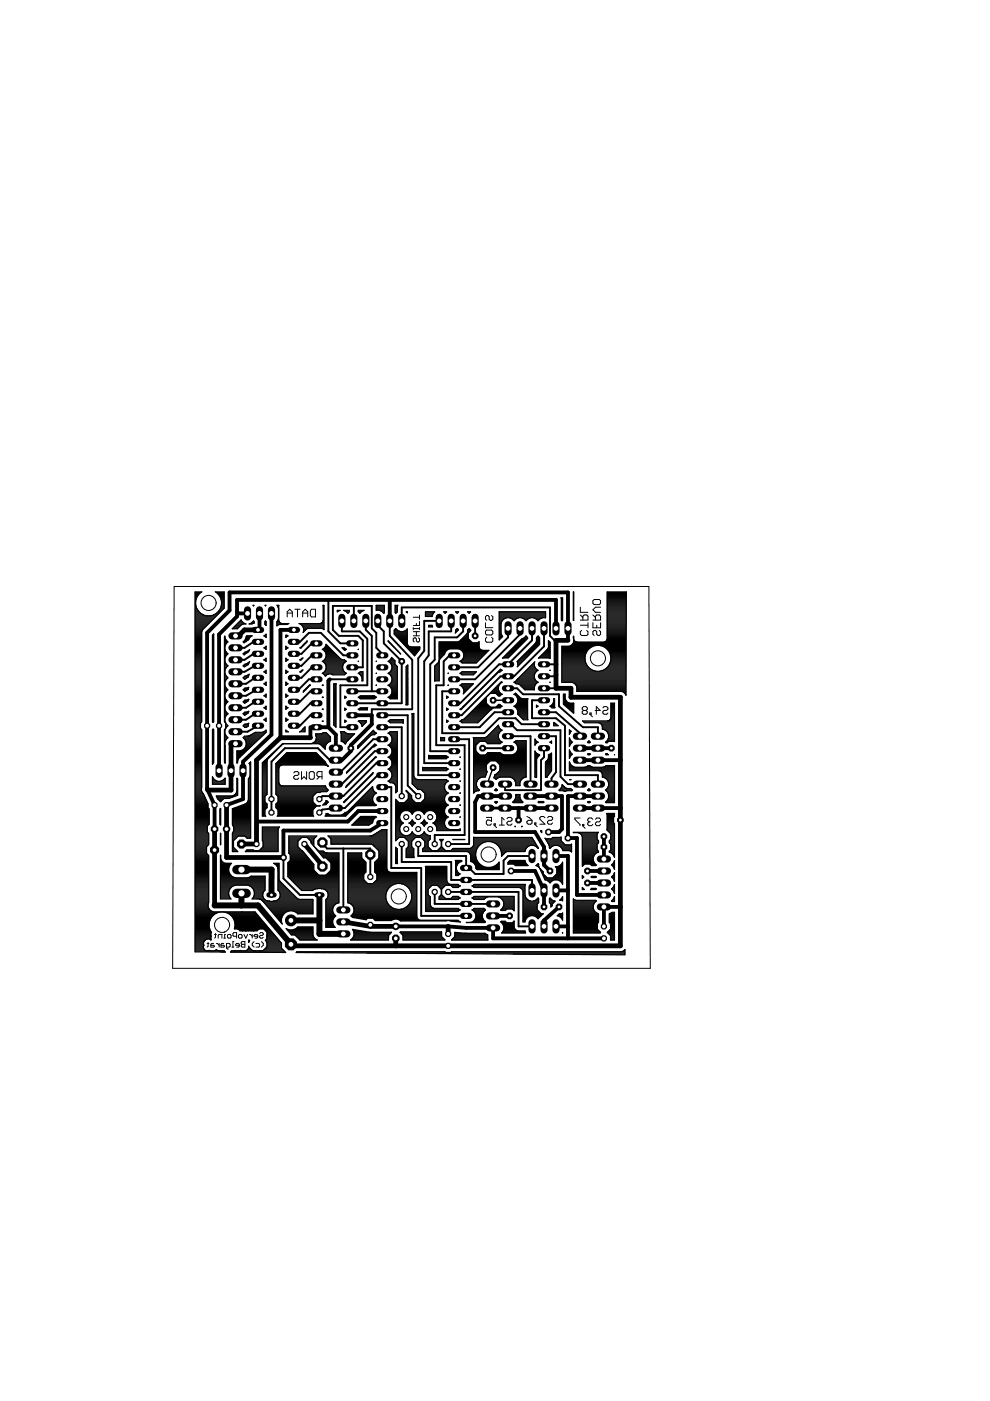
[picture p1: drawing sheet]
<svg xmlns="http://www.w3.org/2000/svg" width="210mm" height="297mm" viewBox="0 0 210 297" stroke-linecap="round" stroke-linejoin="round" font-family="sans-serif">
<g fill="none" stroke="#000" stroke-width=".21">
<path d="M36.9 124.3l100.7 .1 .3 80.9h-101.3zM60.9 130h1.1M60.9 130.8v-1.1l.5-.5 .6 .5v1.1M62.5 129.2h1.1M63.1 129.2v1.6M64.2 130.8v-1.1l.5-.5 .6 .5v1.1M64.2 130h1.1M66.1 129.2h.8v1.6h-.8l-.3-.3v-1.1zM87.6 133.1v.4M87.6 134.8h1.3M87.6 133.9h1.3M87.6 133.3h1.3"/>
<path d="M87.6 130.9h1.3M88.3 132.2v.4M88.3 133.9v.9M88.7 135.2l.2 .3v.4l-.2 .2-.4-.2v-.4l-.2-.3-.5 .3v.4l.2 .2M88.9 130.4v.9M88.9 131.7v.9h-1.3M88.9 133.1v.4M102.9 132v1.1h1.6M103.2 135.1l-.3 .3v.5l.3 .3h1l.3-.3v-.5l-.3-.3M103.2 133.6h1l.3 .2v.6l-.3 .2h-1l-.3-.2v-.6zM104.2 130.5l.3 .3v.5l-.3 .2h-.2l-.3-.2v-.5l-.2-.3h-.3l-.3 .3v.5l.3 .2M123 131.5h1.7v-.8l-.3-.3h-.5l-.3 .3v.8"/>
<path d="M123 128.7v1.1h1.7M123 132.6h1.7M123 130.4l.6 .5M123.3 133.7l-.3 .2v.6l.3 .2h1.1l.3-.2v-.6l-.3-.2M124.7 132v1.1M125.7 132v1.1h1.6v-1.1M125.7 131.5h1.6v-.8l-.2-.3h-.6l-.3 .3v.8M125.7 130.4l.5 .5M126 127.1h1.1l.2 .3v.5l-.2 .3h-1.1l-.3-.3v-.5zM126.5 132.6v.5M127.1 133.7l.2 .2v.6l-.2 .2h-.3l-.3-.2v-.6l-.3-.2h-.2l-.3 .2v.6l.3 .2M127.3 128.7h-1.1l-.5 .6 .5 .5h1.1"/>
<path d="M123.7 150.6l-.3-.2v-.3l.3-.3h.6l.2 .3v.3l-.2 .2M123.7 150.6h.6M123.7 150.6l-.3 .3v.3l.3 .2h.6l.2-.2v-.3l-.2-.3M125.1 151.2h.2v.2h-.2zM125.1 151.4l.5 .6M126.2 150.6h1.1l-.9-.8v1.6M127.8 150.1l.3-.3h.5l.3 .3v.3l-.3 .2h-.5l-.3 .3v.3l.3 .2h.5l.3-.2M62.3 163.9l.3-.3h.5l.3 .3v.2l-.3 .3h-.5l-.3 .3v.2l.3 .3h.5l.3-.3M63.9 163.6v1.6l.6-.5 .5 .5v-1.6M65.8 163.6h.6l.2 .3v1l-.2 .3h-.6l-.2-.3v-1zM67.7 164.7l-.5 .5M68.3 164.7h-.8l-.3-.3v-.5l.3-.3h.8v1.6"/>
<path d="M103.1 173.3h1.1v.8l-.5-.2h-.3l-.3 .2v.6l.3 .2h.5l.3-.2M104.8 174.7h.2v.2h-.2zM104.8 174.9l.5 .6M105.8 174.9h1.1M106.9 173.9l-.5-.6v1.6M107.5 173.6l.3-.3h.5l.3 .3v.3l-.3 .2h-.5l-.3 .3v.3l.3 .2h.5l.3-.2M111.7 174.2l.3-.3h.8v.6l-.3 .2h-.5l-.3-.2zM111.7 173.1l.6 .3 .5 .5M113.4 174.5h.2v.2h-.2zM113.4 174.7l.5 .6M115.5 173.4l-.2-.3h-.6l-.2 .3v.3l1 1h-1M116.1 173.4l.3-.3h.5l.3 .3v.3l-.3 .2h-.5l-.3 .3v.3l.3 .2h.5l.3-.2"/>
<path d="M123 173.4h-1.1v.3l1.1 1.1v.3M123.5 174.8h.3v.3h-.3zM123.5 175.1l.6 .5M124.9 174.2h.3M124.9 174.2l-.3 .3v.3l.3 .3h.5l.3-.3M125.7 173.7l-.3-.3h-.5l-.3 .3v.3l.3 .2M126.2 173.7l.3-.3h.6l.2 .3v.3l-.2 .2h-.6l-.3 .3v.3l.3 .3h.6l.2-.3M44.1 199.8v.8l-.2 .2M45.5 198.1h.4M45.7 197.9v.8l-.2 .2M46.3 198.9v-.6l.2-.2h.5v.8M47.4 198.9h.4"/>
<path d="M47.6 197.5v.2M47.8 198.1h-.2v.8M48.4 198.1h.4l.2 .2v.4l-.2 .2h-.4l-.2-.2v-.4zM49.6 199.6h-.2v1.2M50.2 198.5h-.6l-.2-.2v-.4l.2-.2h.6v1.2M50.7 198.1h.4l.2 .2v.4l-.2 .2h-.4l-.1-.2v-.4zM51.3 199.6h.6v1.2h-.6l-.2-.2 .2-.4-.2-.4zM51.7 198.1l.4 .8 .4-.8M52.9 198.1h.2l.4 .4M53.5 198.1v.8M53.9 199.6l-.4 .4v.4l.4 .4M54.6 198.5h-.7l.2-.4h.4l.1 .2v.4l-.1 .2h-.4"/>
<path d="M55 197.9l.2-.2h.4l.2 .4-.2 .2h-.4l-.2 .4 .2 .2h.4l.2-.2M55.4 199.6l.4 .4v.4l-.4 .4M43.9 200h.4M45.3 200h-.4l-.2 .2v.6h.6l.2-.2-.2-.2h-.6M45.9 200h.2l.4 .4M46.5 200v.8M47.4 200h-.4l-.1 .2v.6h.5l.2-.2-.2-.2h-.5M48 200.8h.6l.2-.2v-.4l-.2-.2h-.6v1l.4 .2M49.2 200.8h.4M50.7 200.4h-.7l.2-.4h.4l.1 .2v.4l-.1 .2h-.4M51.3 200.2h.6M54.3 200h.5l.2 .2v.4l-.2 .2h-.5"/>
<circle cx="44.2" cy="127.8" r="1.6"/>
<circle cx="126.8" cy="139.6" r="1.6"/>
<circle cx="47.1" cy="196.1" r="1.6"/>
<circle cx="84.5" cy="190.1" r="1.6"/>
<circle cx="103.6" cy="181.2" r="1.6"/>
</g>
<g fill="none" stroke="#000" stroke-width="1.3">
<path d="M54 138.6h1.4M54 136.1h1.4M54 133.5h1.4M61.7 138.6h1.3M61.7 136.1h1.3M61.7 133.5h1.3M66.4 138.9h1.3M66.4 136.4h1.3M74 138.9h1.4M74 136.4h1.4M80.4 138.9h1.3M95.6 138.9h1.3"/>
<path d="M54 153.9h1.4M54 151.3h1.4M54 148.8h1.4M54 146.2h1.4M54 141.2h1.4M54 143.7h1.4M61.7 153.9h1.3M61.7 151.3h1.3M61.7 148.8h1.3M61.7 146.2h1.3M61.7 141.2h1.3M61.7 143.7h1.3"/>
<path d="M66.4 154.2h1.3M66.4 151.6h1.3M66.4 149.1h1.3M66.4 146.6h1.3M66.4 141.5h1.3M66.4 144h1.3M74 154.2h1.4M74 151.6h1.4M74 149.1h1.4M74 146.6h1.4M74 141.5h1.4M74 144h1.4"/>
<path d="M80.4 159.3h1.3M80.4 156.7h1.3M80.4 154.2h1.3M80.4 151.6h1.3M80.4 149.1h1.3M80.4 146.6h1.3M80.4 141.5h1.3M80.4 144h1.3M95.6 159.3h1.3M95.6 156.7h1.3M95.6 154.2h1.3M95.6 151.6h1.3"/>
<path d="M95.6 149.1h1.3M95.6 146.6h1.3M95.6 141.5h1.3M95.6 144h1.3M107.1 158.6h1.3M107.1 156.1h1.3M107.1 143.4h1.3M107.1 140.8h1.3M107.1 153.5h1.3M107.1 151h1.3M107.1 145.9h1.3M107.1 148.5h1.3"/>
<path d="M114.7 158.6h1.3M114.7 156.1h1.3M114.7 143.4h1.3M114.7 140.8h1.3M114.7 153.5h1.3M114.7 151h1.3M114.7 145.9h1.3M114.7 148.5h1.3M80.4 174.5h1.3M80.4 172h1.3M80.4 169.4h1.3M80.4 166.9h1.3"/>
<path d="M80.4 164.3h1.3M80.4 161.8h1.3M95.6 174.5h1.3M95.6 172h1.3M95.6 169.4h1.3M95.6 166.9h1.3M95.6 164.3h1.3M95.6 161.8h1.3M45.5 192h9.2l7 8.2M51.2 189.4v2.6M51.2 184.4h6.4v5.3M61.7 195.1h6"/>
<path d="M67.7 189.7v8.3h5.1M98.2 194.2h1.3M98.2 191.6h1.3M98.2 189.1h1.3M98.2 186.6h1.3M98.2 184h1.3"/>
</g>
<g fill="#000">
<circle cx="100.7" cy="134.8" r=".77"/>
<circle cx="43.9" cy="153.9" r=".71"/>
<circle cx="46.4" cy="153.9" r=".71"/>
<circle cx="74.4" cy="158.6" r=".77"/>
<circle cx="85.2" cy="140.2" r=".77"/>
<circle cx="102.3" cy="158.6" r=".77"/>
<circle cx="104.5" cy="148.5" r=".77"/>
<circle cx="129.6" cy="158.6" r=".77"/>
<circle cx="45.5" cy="175.8" r=".87"/>
<circle cx="45.5" cy="170.7" r=".71"/>
<circle cx="48" cy="175.8" r=".8"/>
<circle cx="48" cy="170.7" r=".71"/>
<circle cx="51.2" cy="178.9" r="1.04"/>
<circle cx="54.4" cy="178.9" r=".71"/>
<circle cx="57.6" cy="172.3" r=".71"/>
<circle cx="57.6" cy="169.4" r=".71"/>
<circle cx="64.5" cy="178.9" r=".71"/>
<circle cx="67.7" cy="172.3" r=".71"/>
<circle cx="67.7" cy="169.4" r=".71"/>
<circle cx="68.4" cy="178.6" r="1.18"/>
<circle cx="85.2" cy="168.8" r=".71"/>
<circle cx="85.2" cy="178.9" r=".71"/>
<circle cx="86.1" cy="173.2" r=".65"/>
<circle cx="86.1" cy="175.8" r=".65"/>
<circle cx="88.7" cy="175.8" r=".65"/>
<circle cx="88.7" cy="173.2" r=".65"/>
<circle cx="88.7" cy="178.9" r=".71"/>
<circle cx="88.7" cy="168.8" r=".71"/>
<circle cx="91.2" cy="173.2" r=".65"/>
<circle cx="91.2" cy="175.8" r=".65"/>
<circle cx="92.2" cy="178.9" r=".71"/>
<circle cx="95" cy="178.9" r=".71"/>
<circle cx="104.5" cy="162.8" r=".77"/>
<circle cx="109.9" cy="173.9" r=".77"/>
<circle cx="116.3" cy="176.4" r=".77"/>
<circle cx="120.4" cy="177.7" r=".77"/>
<circle cx="128" cy="179.6" r=".77"/>
<circle cx="128" cy="177.4" r=".77"/>
<circle cx="131.5" cy="173.9" r=".77"/>
<circle cx="45.5" cy="180.2" r="1.04"/>
<circle cx="60.1" cy="181.8" r=".77"/>
<circle cx="61.7" cy="195.1" r="1.27"/>
<circle cx="68.4" cy="183.7" r="1.18"/>
<circle cx="78.5" cy="181.2" r="1.18"/>
<circle cx="78.5" cy="196.1" r=".71"/>
<circle cx="78.5" cy="185.9" r=".71"/>
<circle cx="83.9" cy="196.4" r=".8"/>
<circle cx="83.9" cy="199" r=".87"/>
<circle cx="92.2" cy="189.1" r=".71"/>
<circle cx="95" cy="189.1" r=".71"/>
<circle cx="95" cy="198" r=".71"/>
<circle cx="108" cy="194.2" r=".77"/>
<circle cx="108.4" cy="184.7" r=".77"/>
<circle cx="115.3" cy="192.3" r=".77"/>
<circle cx="116.6" cy="184.7" r=".77"/>
<circle cx="118.5" cy="192.3" r=".77"/>
<circle cx="124.6" cy="187.2" r=".77"/>
<circle cx="124.6" cy="184.7" r=".77"/>
<circle cx="128" cy="196.4" r=".71"/>
<circle cx="128" cy="199" r=".71"/>
<circle cx="61.7" cy="200.2" r="1.37"/>
<circle cx="95" cy="200.5" r=".71"/>
</g>
<g fill="none" stroke="#000" stroke-width="1.5">
<path d="M49.2 134.8h1.5M49.2 137.4h1.5M49.2 139.9h1.5M52.5 129.3v1.5M55 129.3v1.5M57.6 129.3v1.5M72.5 130.9v1.5M75 130.9v1.5M77.6 130.9v1.5M80.1 130.9v1.5M82.6 130.9v1.5M85.2 130.9v1.5"/>
<path d="M93.1 130.9v1.5M95.7 130.9v1.5M98.2 130.9v1.5M100.7 130.9v1.5M107.7 132.5v1.5M110.3 132.5v1.5M112.8 132.5v1.5M115.3 132.5v1.5M117.9 132.5v1.5M120.4 132.5v1.5M49.2 142.4h1.5M49.2 145h1.5"/>
<path d="M49.2 147.5h1.5M49.2 150.1h1.5M49.2 152.6h1.5M49.2 155.1h1.5M49.2 157.7h1.5M70.4 158.6h1.6M122.2 158.6h1.5M122.2 156.1h1.5M126 158.6h1.5M126 156.1h1.5M46.4 162.6v1.6M49 162.6v1.6"/>
<path d="M51.5 162.6v1.6M70.4 171.3h1.6M70.4 168.8h1.6M70.4 166.2h1.6M70.4 161.2h1.6M70.4 163.7h1.6M102.5 171.3h1.5M102.5 168.8h1.5M102.5 166.2h1.5M106.3 171.3h1.6M106.3 168.8h1.6M106.3 166.2h1.6"/>
<path d="M111.7 171.3h1.5M111.7 168.8h1.5M111.7 166.2h1.5M116.2 171.3h1.5M116.2 168.8h1.5M116.2 166.2h1.5M122.2 171.3h1.5M122.2 168.8h1.5M122.2 166.2h1.5M122.2 161.2h1.5M126 171.3h1.5M126 168.8h1.5"/>
<path d="M126 166.2h1.5M126 161.2h1.5M72 192.9h1.6M72 195.5h1.6M72 198h1.6M103.8 191.6h1.5M103.8 194.2h1.5M103.8 196.7h1.5M112.8 180.7v1.6M112.8 188v1.6M112.8 195.6v1.6M115.3 180.7v1.6"/>
<path d="M115.3 188v1.6M115.3 195.6v1.6M117.9 180.7v1.6M117.9 188v1.6M117.9 195.6v1.6M127.3 182.1h1.5M127.3 184.7h1.5M127.3 187.2h1.5M127.3 189.7h1.5M127.3 192.3h1.5"/>
</g>
<path d="M50.2 189.4h2M50.2 184.4h2" fill="none" stroke="#000" stroke-width="2"/>
<path d="M57 189.7h1.1M67.2 189.7h1.1" fill="none" stroke="#000" stroke-width="1.1"/>
<path d="M103.3 171.3h3.8" fill="none" stroke="#000" stroke-width=".61"/>
<path d="M54.7 133.5h-2.9l-1.2 1.3h-.7M120.4 135.8h-2.5v10.1h3.2v1.9h10.4v52.7h-70.1l.3-.3M49.9 157.7h-.9v9.8h-4.9l-.1-.1M65.8 156.4h-6.3l-5.1 4.8v17.7h-3.2M45.5 175.8v16.2M48 170.7v11.1h12.1M64.5 178.9l3.9 4.8M72.8 195.5l5.7 .9h5.4M83.9 199v1.5M95 196.4v1.6" fill="none" stroke="#000" stroke-width="1"/>
<g fill="none" stroke="#000" stroke-width=".41">
<path d="M46.4 134.8v.7M54.7 138.6h-1l-1.9 1.3h-1.9M54.7 136.1h-1l-1.9 1.3h-1.9M62.3 136.1h1.3l1.9-1.9h2.5l4.8 4.7h1.9M67.1 136.4h-1l-2.2 2.2h-1.6M67.1 138.9h-1l-2.2 2.3h-1.6M69.6 127.2v6.7l2.6 2.5h2.5M72.5 131.6v2.3h3.8l1.6 1.6v9.8h-5.7v8.9h2.5M75 128.5v3.1M77.6 131.6v1.9l1.2 1.3v11.8M80.1 131.6v1l1.3 1.3v2.5l3.8 3.8v8.9h-10.5M81.1 138.9v-.3l-1.3-1.2v-3.2l-1-1v-4.7h-8.2v5l1.2 1.3h4.2l.9 1v5.7h-2.2"/>
<path d="M82.6 131.6v3.2l4.8 5.1v10.5h-8.6v1.2M85.2 131.6v-2.8h31.4v6l1 1h.3M93.1 131.6h-3.2v6.4l-1.2 1.6v24.7h7.6M95.7 131.6v2.3h-4.8v5l-1 1.3v21.6h6.4M96.3 138.9h-1l-1.2 1.3v5.1h-1.6v12.7h6v19h-6.3v1.9M98.2 131.6v2.3l-1.3 1.2h-4.7v4.8l-1 .9v18.5h5.1M100.7 131.6v3.2M107.7 133.2v1.9l-6.3 6.4h-5.1M110.3 133.2v1.3l-9.6 9.5h-4.4M112.8 133.2v2.6l-5.1 5h-1.9l-8.2 8.3h-1.3M115.3 133.2v3.8l-6.3 6.4h-2.9l-8.2 8.2h-1.6M54.7 153.9l-2.2 1.2h-2.6"/>
<path d="M54.7 151.3h-.6l-1.9 1.3h-2.3M54.7 148.8h-.6l-1.9 1.3h-2.3M54.7 146.2h-.3l-2.2 1.3h-2.3M54.7 143.7h-.6l-1.9 1.3h-2.3M54.7 141.2h-.6l-2.3 1.2h-1.9M65.8 154.2h1.3M65.8 156.4h.3M67.1 144h-1.6l-2.2 2.2h-1M67.1 146.6h-1.3l-2.2 2.2h-1.3M67.1 151.6h-1.3l-2.2 2.3h-1.3M67.1 141.5h-1l-2.2 2.2h-1.6M67.1 149.1h-1.3l-2.2 2.2h-1.3"/>
<path d="M69.6 144h5.1M74.7 146.6h6.4M81.1 154.2h4.1v14.6M81.1 159.3h-1.6l-7 6.9h-1.3M81.1 156.7h-2l-6.9 7h-1M81.1 151.6h5.4v15l2.2 2.2M96.3 146.6h-2.5v8.9h8.8l3.2-3.2h3.5l1.3 1.2h4.7M96.3 156.7h3.2v22.2h-4.5M102.3 158.6h6.1M107.7 151h-2.8l-3.2 3.2h-5.4M107.7 145.9h1.9l1.3 1.3h7.6v2.5l5.1 4.5h3.2v1.9M107.7 153.5l.3 .4h.7l.9 .9h9.2v9.9l1.6 1.5h2.6"/>
<path d="M107.7 156.1h4.8v10.1M115.3 140.8h2.6M115.3 145.9h2.6M115.3 151h2.6l5.1 4.5v.6M115.3 148.5h-2.5v3.8h5.1l1.9 1.6v10.4h7v1.9M115.3 156.1h2.6v7.6l-1 1.3v1.2M115.3 158.6v1.9l-.6 .7v6.3h-7.6v-1.3M117.9 143.1l-.3 .3h-2.3M68.4 178.6l.9 1.3h9.2v6M72.5 161.2h-2.6l-2.5-2.6h-7l-2.8 2.9v10.8M72.8 179.9v13M81.1 164.3h-1l-7 7h-1.9l-2.8 .3-.7 .7"/>
<path d="M81.1 166.9h1.9v17.1h6.3v10.2h9.5M81.1 161.8h-1.3l-7 7h-4.4l-.7 .6M85.2 178.9v3.9h10.5v3.8h17.1v2.2M88.7 178.9v2.6h10.1v2.5h.7l1.2 1.3h6.1v-2.9l.9-.9h5.1M120.4 177.7h.7M60.1 181.8v4.5l3.5 3.4h4.1M78.5 196.1v.3M92.2 189.1v2.5h12.3M95 189.1h14.9v7.3h2.9"/>
</g>
<g fill="none" stroke="#000" stroke-width=".81">
<path d="M50.3 129.7l.3 .4h1.9M55 130.1v3.1l-.3 .3M57.6 130.7v25.1l-6.1 5.7v7.9l-3.5 1.3M63 133.5h-3.5v22.9M82.6 127.2v4.4M117.9 133.2v-6h-67.6v3.5l-3.9 3.8v28.9M120.4 135.8v-10.2h-71.7v3.8l-4.8 4.8v33l1.6 3.5v5.1M65.8 154.2v2.2M67.1 154.2h2.5M69.6 154.2l1.6 1.6v2.8M69.9 144l-.3 .3v9.9M74.7 151.6h4.1v1.9l-4.4 4.5v1.3l-1.9 1.9"/>
<path d="M115.3 145.9h.7M123 158.6h6.6M81.1 172h-5.1l-2.2 2.2h-19.1l-.3 .3v4.4M81.1 174.5l-2.6 1.6h-18.4v5.7M107.1 171.3h9.8M107.1 168.8h-5.7l-.7 1.3v6.3h12.7l1.9 3.2v3.8l1.3 1.3M109.9 171.3v2.6M112.5 168.8h6.7v7l-.7 .6h-2.2M121.1 177.7h1.2v12h5.7M123 171.3h8.5M123 161.2h8.5M126.8 168.8h-6.4v8.9"/>
<path d="M128 177.4v4.7M83.9 196.4h11.1l3.8 .3h5.7v2.3h23.5M104.5 194.2h3.5M108.4 184.7h5l1.9 4.1v3.5M117.9 181.5h2.5v17.5M117.9 196.4h2.5M117.9 188.8h2.5M118.5 192.3l-3.2 2.8v1.3M124.6 184.7h3.4M124.6 187.2h3.4M131.5 192.3h-3.5v4.1"/>
</g>
<path d="M104.5 148.5h3.2M104.5 162.8l-1.2 3.4" fill="none" stroke="#000" stroke-width=".3"/>
<g fill="none" stroke="#000" stroke-width=".25">
<path d="M41.4 136.9h1.4M41.4 134.7h1.4M41.4 139.9h1.4M41.4 126.7h.3M41.4 139.5h1.4M41.4 132.5h2.5M41.4 132.3h2.7M41.4 139.7h1.4M41.4 139.2h1.4M41.4 139h1.4M41.4 138.8h1.4M41.4 138.6h1.4"/>
<path d="M41.4 138.4h1.4M41.4 138.2h1.4M41.4 137.9h1.4M41.4 137.7h1.4M41.4 137.5h1.4M41.4 137.3h1.4M41.4 137.1h1.4M41.4 136.6h1.4M41.4 136.4h1.4M41.4 136.2h1.4M41.4 136h1.4M41.4 135.8h1.4"/>
<path d="M41.4 135.6h1.4M41.4 135.4h1.4M41.4 135.1h1.4M41.4 134.9h1.4M41.4 134.5h1.4M41.4 134.3h1.4M41.4 134.1h1.4M41.4 133.8h1.4M41.4 133.6h1.5M41.4 133.4h1.7M41.4 133.2h1.9M41.4 133h2.1"/>
<path d="M41.4 132.8h2.3M41.4 132.1h3M41.4 131.9h3.2M41.4 131.7h3.4M41.4 131.5h3.6M41.4 131.2h3.8M41.4 131h4M41.4 130.8h4.3M41.4 130.6h4.5M41.4 130.4h1.8M41.4 130.2h1.4M41.4 130h1.1"/>
<path d="M41.4 129.7h.8M41.4 129.5h.6M41.4 129.3h.5M41.4 129.1h.4M41.4 128.9h.3M41.4 128.7h.2M41.4 128.4h.1M41.4 128.2h.1M41.4 128h.1M41.4 127.8h.1M41.4 127.6h.1M41.4 127.4h.1"/>
<path d="M41.4 127.1h.2M41.4 126.9h.2M41.4 126.5h.4M41.4 126.3h.6M41.4 126.1h.7M41.4 125.9h.9M41.4 125.6h1.1M42.5 125.6l.3-.1h-1.4v76.3l6.4 .1M42.5 125.6a2.77 2.77 0 0 0 .7 4.8M43.2 130.4l.7 .2 1.4-.2M45 136.9h.3M45 134.7h.3"/>
<path d="M45 134.7l.3-.3v18.6l-.1 .2-.2-.2zM45 139.9h.3M45 139.5h.3M45 139.7h.3M45 139.2h.3M45 139h.3M45 138.8h.3M45 138.6h.3M45 138.4h.3M45 138.2h.3M45 137.9h.3M45 137.7h.3"/>
<path d="M45 137.5h.3M45 137.3h.3M45 137.1h.3M45 136.6h.3M45 136.4h.3M45 136.2h.3M45 136h.3M45 135.8h.3M45 135.6h.3M45 135.4h.3M45 135.1h.3M45 134.9h.3"/>
<path d="M45.2 134.5h.1M45.3 130.4h.8M45.7 130.2h.6M45.9 125.6h1.6M45.9 125.6l-.2-.1h1.8v3.4l-4.6 4.6-.1 .5v19l-.3 .3M45.9 125.6a2.77 2.77 0 0 1-.6 4.8M46 130h.5M46.1 125.9h1.4M46.2 129.7h.5M46.3 126.1h1.2M46.4 129.5h.6M46.5 126.3h1"/>
<path d="M46.5 129.3h.7M46.6 126.5h.9M46.7 129.1h.7M46.7 126.7h.8M46.8 128.9h.7M46.8 126.9h.7M46.8 128.7h.7M46.9 127.1h.6M46.9 128.4h.6M46.9 127.4h.6M47 128.2h.5M47 128h.5"/>
<path d="M47 127.8h.5M47 127.6h.5M47.6 136.9h.2M47.6 139.9h.1M47.6 139.5h.1M47.6 139.7h.1M47.6 139.2h.2M47.6 139h.3M47.6 138.8h.5M47.6 138.6h.7M47.6 138.4h.5M47.6 138.2h.3"/>
<path d="M47.6 137.9h.2M47.6 137.7h.1M47.6 137.5h.1M47.6 137.3h.1M47.6 137.1h.1M47.6 136.6h.2M47.6 136.4h.4M47.6 136.2h.6M47.6 136h.6M47.6 135.8h.4M47.6 135.6h.3M47.6 135.4h.2"/>
<path d="M47.6 135.1h.1M47.6 134.9h.1M47.7 134.9l.2 .8 .4 .4-.4 .4-.2 .6M47.7 137.1v.6l.2 .5 .4 .4-.4 .4M47.7 134.9l-.1 18.1M47.9 139l-.2 .6v.6l.2 .5M49.4 133.2h1M49.6 133h1.1M49.8 132.8h1.1M50 132.5h1.1M50.2 132.3h1.3M50.5 132.1h1.2"/>
<path d="M50.7 131.9h.7M50.9 131.7h.3M51.1 131.5h.1M51.1 131.4l-1.9 1.9h1.1l.8-.8 1.1-.2-.6-.2-.4-.4M51.1 131.4l.1 .3M51.6 138.6l.2 .2M51.6 138.6h.5M51.6 136h.6M51.7 136.2h.2M51.7 138.8h.1M51.8 138.4h.6M51.9 135.8h.6"/>
<path d="M52 135.6h.7M52.1 135.4h.7M52.2 135.1h.8M52.2 135l.2-.2h1.1l-.6 .5-.2 .4-.9 .6-.2-.2 .4-.4zM52.2 134.9h1M52.4 138.2h.3M52.4 138.2l-.5 .1-.3 .3M52.4 138.2l.5-.4-.2 .4-.9 .6M52.7 137.9h.1M52.8 132.3l.5-.2 .4-.4 .2 .1v.3zM53.3 132.1h.6M53.5 131.9h.4"/>
<path d="M53.6 128.3h.3zM53.7 131.7h.1M53.7 128.4h.1M55.9 134.8l.5-.3v.7zM55.9 137.4l.5-.4v.7zM55.9 139.9l.5-.4v.7zM56 139.9h.4M56.1 137.3h.3M56.2 132.3h.2M56.2 132.1h.2M56.2 131.9h.2M56.2 134.9h.2"/>
<path d="M56.2 134.7h.2M56.2 128.3h.2zM56.2 137.5h.2M56.3 131.7h.1M56.3 128.4h.1M56.3 131.7l.1 .1v.8l-.2-.2zM56.3 139.7h.1M56.3 132.5h.1M56.3 137.1h.1M56.4 135.1h.1M56.4 134.5h.1M58.7 132.5h.2"/>
<path d="M58.7 132.3h2.3M58.7 132.1h.8M58.7 131.9h.5M58.8 131.7h.3M58.8 128.4h.3M58.8 128.4l-.1-.1h.4v3.4M58.8 128.4l.3 .6v2.1l-.3 .6M58.9 131.5h.2M58.9 128.7h.2M59 131.2h.1M59 128.9h.1M59.1 131h.1"/>
<path d="M59.1 130.8h.1M59.1 130.6h.1M59.1 130.4h.1M59.1 130.2h.1M59.1 130h.1M59.1 129.7h.1M59.1 129.5h.1M59.1 129.3h.1M59.1 129.1h.1M59.1 131.7l.5 .5h1.6l-.4 .2h-1.6l-.5 .3v-.9l.1-.1M60.6 134.7l.5 .1-.5 .4zM60.6 137l.5 .4-.5 .3z"/>
<path d="M60.6 139.5l.5 .4-.5 .3zM60.6 139.9h.4M60.6 139.7h.1M60.6 137.5h.2M60.6 137.3h.3M60.6 137.1h.1M60.6 135.1h.1M60.6 134.9h.3M63.6 137.4l1.5-1.5-.1 .3-1.2 1.2zM63.6 139.9l.6-.4-.4 .5zM63.6 139.9h.3M63.7 132.3h5"/>
<path d="M63.7 137.3h.2M63.9 139.7h.2M64 132.5h4.7M64 137.1h.1M64.2 132.8l.2 .5-.1 .8M64.2 132.8h4.5M64.2 136.9h.1M64.3 133h4.4M64.3 134.1h.1M64.3 133.2h4.4M64.4 136.6h.2M64.4 133.8h.1"/>
<path d="M64.4 133.6h.3M64.4 133.4h.5M64.6 136.4h.2M64.8 136.2h.2M65 136h.1M68.2 132.1h.5M68.2 132.1l-4.8 .1 .8 .6M68.4 131.9h.3M68.5 137.7h1.8M68.5 131.7h.2M68.5 131.7l-.3 .4M68.5 131.7v-3.4h.2v5.2l-.5-.3h-2.9l-1 .9"/>
<path d="M68.5 128.4h.2M68.5 131.5h.2M68.5 131.2h.2M68.5 131h.2M68.5 130.8h.2M68.5 130.6h.2M68.5 130.4h.2M68.5 130.2h.2M68.5 130h.2M68.5 129.7h.2M68.5 129.5h.2M68.5 129.3h.2"/>
<path d="M68.5 129.1h.2M68.5 128.9h.2M68.5 128.7h.2M68.6 133.4h.1M68.6 137.5h1.4M68.7 137.9h1.8M68.8 139.9h4.2l.5 .3-.2 .1M68.8 137.3h1M68.9 138.2l-.6-.5a1.29 1.29 0 0 0 .8-1.1l3.2 3.1 .3 .2M68.9 138.2l.2 .5v.5M68.9 138.2h1.8M69 139.7h3.2"/>
<path d="M69 137.1h.6M69 138.4h1.9M69 139.5h3M69.1 136.9h.3M69.1 138.6h2M69.1 139.2h2.7M69.1 139.2l-.2 .5-.6 .5 .2 .1M69.1 139h2.4M69.1 138.8h2.2M69.1 136.6h.1M71.5 129.4h.6l-.6 .3zM71.5 129.5h.3"/>
<path d="M72.5 137.3h.5l.5 .4-.4 .2zM72.7 137.5h.5M72.8 129.4h1.3v.3l-.3 .3-.5-.4zM72.9 137.7h.4M73.1 129.5h1M73.5 129.7h.5M73.7 130h.1M76 137.7h.1M76 129.4h1.2l-.5 .2-.4 .4-.3-.3zM76 129.5h.9M76 129.7h.6M76.2 130h.2"/>
<path d="M79.8 128.3h1.7v1.6l-.1 .1a1.5 1.5 0 0 0-1.6-.6zM79.8 129.3h1.7M79.8 129.1h1.7M79.8 128.9h1.7M79.8 128.7h1.7M79.8 128.4h1.7M80.7 129.5h.8M81.1 129.7h.4M81.3 130h.1M82.3 135.8l2.7 2.9-2.7-2.7zM82.3 136h.2M82.5 136.2h.2"/>
<path d="M82.7 136.4h.2M82.7 139.9h.8M82.9 139.7h.4M82.9 136.6h.2M83 139.5h.1M83.2 136.9h.1M83.4 137.1h.1M83.6 134.3h2.8M83.6 134.1h2.8M83.6 133.8h1.1M83.6 133.6h.7M83.6 137.3h.1"/>
<path d="M83.6 134.5h2.8M83.8 133.4h.3M83.8 128.3h.5l-.1 1.4-.3 .3-.1-.1zM83.8 129.7h.4M83.8 129.5h.4M83.8 129.3h.4M83.8 129.1h.4M83.8 128.9h.4M83.8 128.7h.4M83.8 128.4h.5M83.8 137.5h.1M83.8 134.7h2.6"/>
<path d="M83.8 130h.2M84 137.7h.1M84 134.9h2.4M84.2 135.1h2.2M84.2 137.9h.1M84.4 135.4h2M84.5 138.2h.1M84.6 135.6h1.8M84.7 138.4h.1M84.8 135.8h1.6M84.9 138.6h.1M85 136h1.4"/>
<path d="M85.2 136.2h1.2M85.4 136.4h1M85.6 133.8h.8M85.6 136.6h.8M85.8 136.9h.7M86 137.1h.8M86.1 133.6h.3M86.1 129.7h.3v.2zM86.2 129.7h.2M86.3 137.3h2.7M86.3 133.4h.1M86.4 136.4v-3.1a1.5 1.5 0 0 1-2.5 0l-.3 .3v.8l4.3 4.6"/>
<path d="M86.4 136.4v.3M86.4 136.7l.1 .1M86.5 137.5h2.5M86.5 136.8l.3 .3M86.7 137.7h2.3M86.8 137.1h2.2v.6l-1.1 1.3M86.9 137.9h1.9M87.1 138.2h1.5M87.3 138.4h1.1M87.5 138.6h.8M87.7 138.8h.4M87.9 139h.1"/>
<path d="M90.2 129.7h2l-.4 .3-.2 .7h-1.4zM90.2 130.6h1.4M90.2 130.4h1.5M90.2 130.2h1.6M90.2 130h1.7M90.2 129.7h1.9M90.9 132.6h.7l.1 .3h-.8zM90.9 132.8h.7M93.1 136.9h8.5M93.1 139.9h.1M93.1 139.5h.4M93.1 139.7h.2"/>
<path d="M93.1 139.2h.6M93.1 139h.8M93.1 138.8h1.1M93.1 138.6h1.2M93.1 138.4h1.3M93.1 138.2h1.4M93.1 137.9h1.6M93.1 137.7h1.8M93.1 137.5h8.6M93.1 137.3h8.5M93.1 137.1h8.5M93.1 136.6h8.5"/>
<path d="M93.1 136.4h8.5M93.1 136.2h7M93.3 139.7l-.2 .3M94.1 129.7h.6l-.3 .3zM94.1 129.7h.6M94.3 130h.2M94.5 138.2l-.3 .5-.9 1M94.5 138.2l.4-.4 .5-.2h1.8l.5 .2 .4 .4M96.5 134.2h.1M96.6 134.1h.1M96.6 134.1v-.5l.3-.3 .3 .2-.7 .7M96.6 134.1l-.1 .1"/>
<path d="M96.6 133.8h.3M96.6 133.6h.5M96.6 129.7h.6l-.3 .3zM96.6 129.7h.6M96.8 133.4h.3M96.9 130h.1M97.3 136h2.6M97.6 135.8h2.1M97.6 137.7h4.3M97.8 135.6h1.6M97.9 137.9h5.7M98 139.9h3.6"/>
<path d="M98 135.4h1.3M98.1 138.2l.2 .5v.5M98.1 138.2h5.3M98.2 139.7h3.7M98.2 138.4h5M98.2 139.5h3.9M98.3 135.1h1M98.3 138.6h4.6M98.3 139.2h4M98.3 139.2l-.2 .5-.6 .5 .2 .1M98.3 139h4.2M98.3 138.8h4.4"/>
<path d="M98.5 134.9h.8M98.7 134.7h.6M98.9 134.5h.4M99 134.3h.3M99.1 134.1h.4M99.1 134.1l-.1 .3-1.5 1.5-.4 .2h-4v8.3h-.9v-3.2l.9-1.1M99.1 134.1v-.5l.4-.3 .3 .4-.5 .5v1.2l.8 .9h1.2l.3-.3v1.3l.2 .4 .4 .2h1.4l-2.6 2.6h-3l-.3-.2M99.1 133.8h.6M99.1 133.6h.7M99.2 129.7h.6l-.3 .3zM99.2 129.7h.6M99.3 133.4h.3"/>
<path d="M99.4 130h.1M101.4 136.2h.2M105.8 134.7h.6M105.8 132.5h.4M105.8 132.3h.4M105.8 135.6h.2M105.8 135.4h.4M105.8 135.1h.6M105.8 134.9h.7M105.8 134.5h.5M105.8 134.3h.4M105.8 134.1h.4"/>
<path d="M105.8 133.8h.4M105.8 133.6h.4M105.8 133.4h.4M105.8 133.2h.4M105.8 133h.4M105.8 132.8h.4M105.8 132.1h.4M105.8 131.9h.5M105.8 131.7h.6M105.8 131.5h.8M105.8 131.2h1M105.8 131h1.5"/>
<path d="M105.8 130.8h9.9M105.8 130.6h9.9M105.8 130.4h9.9M105.8 130.2h9.9M105.8 130h9.9M105.8 129.7h9.9M106.9 139.2h1.1M107.1 139h1.1M107.3 138.8h1.1M107.5 138.6h1.2M107.7 138.4h1.2M107.9 138.2h1.2"/>
<path d="M108.2 137.9h1.1M108.2 131h1.6M108.4 137.7h1.1M108.6 137.5h1.1M108.6 131.2h.8M108.8 137.3h1.2M108.8 131.5h.3M109 137.1h1.2M109.2 136.9h1.2M109.4 136.6h1.2M109.7 136.4h1.1M109.9 136.2h1.1"/>
<path d="M110 139.9h1.2M110.1 136h1.1M110.2 139.7h1.2M110.3 135.8h1.2M110.5 139.5h1.1M110.5 135.6h1.2M110.7 139.2h1.1M110.7 131h1.7M110.9 139h1.1M110.9 135.4h1M111.1 138.8h1.1M111.2 131.2h.7"/>
<path d="M111.2 135.1h.6M111.3 138.6h1.2M111.4 131.5h.3M111.5 134.9h.1M111.5 138.4h1.2M111.7 138.2h1.2M111.9 135.4v-.2l-.4-.4-.4 .5-.5 .2-4.1 4.1 .3-.1M111.9 135.4l-4.1 4.1h-1.2M112 137.9h1.1M112.2 137.7h1.1M112.4 137.5h1.1M112.6 137.3h1.2"/>
<path d="M112.8 137.1h1.2M113 136.9h1.2M113.3 131h1.6M113.3 136.6h1.1M113.5 136.4h.9M113.6 136.2h.8M113.7 131.2h.7M113.7 136h.7M113.7 135.8h.7M113.7 135.6h.7M113.7 135.4h.7M113.8 135.1h.6"/>
<path d="M113.9 131.5h.3M114 134.9h.2M114.1 134.8l.3 .4v1.5l-4.7 4.7 .1-.8-.2-.3 4-4 .1-1.1zM114.3 139.5h2.3M114.4 139.5l-.2 .1 1.9-2 .2-.4v-1.4l.3 .4v3.4l-.3-.1M114.5 139.2h2.1M114.7 139h1.9M114.9 138.8h1.7M115.1 138.6h1.5M115.3 138.4h1.3M115.6 138.2h1M115.6 131h-.6l-.5 .2-.4 .4a1.53 1.53 0 0 0-2.6 0 1.53 1.53 0 0 0-2.5 0 1.53 1.53 0 0 0-1.6-.6 1.53 1.53 0 0 0-1.2 1.2v2.1"/>
<path d="M115.6 131h.1M115.7 131v-1.3h-9.9v6l.8-.7-.4-.7M115.8 137.9h.8M116 137.7h.6M116.2 137.5h.4M116.3 137.3h.3M116.3 136.9h.3M116.3 137.1h.3M116.3 136.6h.3M116.3 136.4h.3M116.3 136.2h.3M116.3 136h.2"/>
<path d="M118.9 126.8h.4v4.7l-.1 .1-.2-.1zM119 126.9h.3M119 131.5h.3M119 131.2h.3M119 131h.3M119 130.8h.3M119 130.6h.3M119 130.4h.3M119 130.2h.3M119 130h.3M119 129.7h.3M119 129.5h.3"/>
<path d="M119 129.3h.3M119 129.1h.3M119 128.9h.3M119 128.7h.3M119 128.4h.3M119 128.2h.3M119 128h.3M119 127.8h.3M119 127.6h.3M119 127.4h.3M119 127.1h.3M119.1 139.9h4.9"/>
<path d="M119.1 139.5h4.9M119.1 139.7h4.9M119.1 139.2h4.9M119.1 139h5M119.1 138.8h5M119.1 138.6h5.1M119.1 138.4h5.2M119.1 138.2h5.3M119.1 137.9h5.5M119.1 137.7h5.6M119.1 137.5h5.9M119.1 137.3h6.1"/>
<path d="M119.1 137.1h6.5M121 136.9h5.3M121.3 136.6h11.5M121.5 136.4h11.3M121.6 125.5v6.1zM121.6 126.7h.1M121.6 135.1h.1M121.6 131.5h.1M121.6 131.2h.1M121.6 131h.1M121.6 130.8h.1M121.6 130.6h.1"/>
<path d="M121.6 130.4h.1M121.6 130.2h.1M121.6 130h.1M121.6 129.7h.1M121.6 129.5h.1M121.6 129.3h.1M121.6 129.1h.1M121.6 128.9h.1M121.6 128.7h.1M121.6 128.4h.1M121.6 128.2h.1M121.6 128h.1"/>
<path d="M121.6 127.8h.1M121.6 127.6h.1M121.6 127.4h.1M121.6 127.1h.1M121.6 126.9h.1M121.6 126.5h.1M121.6 126.3h.1M121.6 126.1h.1M121.6 125.9h.1M121.6 125.6h.1M121.6 136.2h11.2M121.6 135.4h.1"/>
<path d="M121.6 134.9h.1M121.6 134.9v.5zM121.7 136l-.6 .8-.4 .2h-1.6v7.7h2.2l.5 .2 .5 .8v.9h9.5l.4 .2M121.7 136h.2M121.7 135.8h.1M121.7 135.8v-.2v.4M121.7 135.8l.2 .2M121.9 136l.4 .1h5.7l.4-.1M127.2 136.9h5.6M127.9 137.1h4.9M128.3 137.3h4.5M128.4 136h4.4"/>
<path d="M128.6 137.5h4.2M128.6 135.8l-.2 .2M128.6 135.8h4.2M128.7 135.6l-.1 .2M128.7 135.6v-10.1h4.1l-.1 21.9-.5-.6M128.7 135.6h4.1M128.7 134.7h4.1M128.7 126.7h4.1M128.7 132.5h4.1M128.7 132.3h4.1M128.7 135.4h4.1M128.7 135.1h4.1"/>
<path d="M128.7 134.9h4.1M128.7 134.5h4.1M128.7 134.3h4.1M128.7 134.1h4.1M128.7 133.8h4.1M128.7 133.6h4.1M128.7 133.4h4.1M128.7 133.2h4.1M128.7 133h4.1M128.7 132.8h4.1M128.7 132.1h4.1M128.7 131.9h4.1"/>
<path d="M128.7 131.7h4.1M128.7 131.5h4.1M128.7 131.2h4.1M128.7 131h4.1M128.7 130.8h4.1M128.7 130.6h4.1M128.7 130.4h4.1M128.7 130.2h4.1M128.7 130h4.1M128.7 129.7h4.1M128.7 129.5h4.1M128.7 129.3h4.1"/>
<path d="M128.7 129.1h4.1M128.7 128.9h4.1M128.7 128.7h4.1M128.7 128.4h4.1M128.7 128.2h4.1M128.7 128h4.1M128.7 127.8h4.1M128.7 127.6h4.1M128.7 127.4h4.1M128.7 127.1h4.1M128.7 126.9h4.1M128.7 126.5h4.1"/>
<path d="M128.7 126.3h4.1M128.7 126.1h4.1M128.7 125.9h4.1M128.7 125.6h4.1M128.8 137.7h4M129 137.9h3.8M129.1 138.2h3.6M129.2 138.4h3.5M129.3 138.6h3.4M129.4 138.8h3.3M129.5 139h3.2M129.5 139.9h3.2"/>
<path d="M129.5 139.5h3.2M129.5 139.7h3.2M129.5 139.2h3.2M41.4 157.2h1.4M41.4 159.5h1.4M41.4 142.9h1.4M41.4 150.5h1.4M41.4 154.6h1.2M41.4 159.7h1.4M41.4 152.6h1.4M41.4 140.5h1.4M41.4 149.4h1.4"/>
<path d="M41.4 151.3h1.4M41.4 145.9h1.4M41.4 146.6h1.4M41.4 156.1h1.4M41.4 160h1.4M41.4 159.3h1.4M41.4 159.1h1.4M41.4 158.9h1.4M41.4 158.7h1.4M41.4 158.5h1.4M41.4 158.2h1.4M41.4 158h1.4"/>
<path d="M41.4 157.8h1.4M41.4 157.6h1.4M41.4 157.4h1.4M41.4 156.9h1.4M41.4 156.7h1.4M41.4 156.5h1.4M41.4 156.3h1.4M41.4 155.9h1.4M41.4 155.6h1.4M41.4 155.4h1.4M41.4 155.2h1.4M41.4 155h1.4"/>
<path d="M41.4 154.8h1.4M41.4 154.3h1.1M41.4 154.1h1.1M41.4 153.9h1.1M41.4 153.7h1.1M41.4 153.5h1.1M41.4 153.3h1.1M41.4 153.1h1.3M41.4 152.8h1.4M41.4 152.4h1.4M41.4 152.2h1.4M41.4 152h1.4"/>
<path d="M41.4 151.8h1.4M41.4 151.5h1.4M41.4 151.1h1.4M41.4 150.9h1.4M41.4 150.7h1.4M41.4 150.2h1.4M41.4 150h1.4M41.4 149.8h1.4M41.4 149.6h1.4M41.4 149.2h1.4M41.4 149h1.4M41.4 148.7h1.4"/>
<path d="M41.4 148.5h1.4M41.4 148.3h1.4M41.4 148.1h1.4M41.4 147.9h1.4M41.4 147.7h1.4M41.4 147.4h1.4M41.4 147.2h1.4M41.4 147h1.4M41.4 146.8h1.4M41.4 146.4h1.4M41.4 146.1h1.4M41.4 145.7h1.4"/>
<path d="M41.4 145.5h1.4M41.4 145.3h1.4M41.4 145.1h1.4M41.4 144.8h1.4M41.4 144.6h1.4M41.4 144.4h1.4M41.4 144.2h1.4M41.4 144h1.4M41.4 143.8h1.4M41.4 143.6h1.4M41.4 143.3h1.4M41.4 143.1h1.4"/>
<path d="M41.4 142.7h1.4M41.4 142.5h1.4M41.4 142.3h1.4M41.4 142h1.4M41.4 141.8h1.4M41.4 141.6h1.4M41.4 141.4h1.4M41.4 141.2h1.4M41.4 141h1.4M41.4 140.7h1.4M41.4 140.3h1.4M41.4 140.1h1.4"/>
<path d="M42.5 153.3v1.1l.3 .3v12.3a1.15 1.15 0 0 0 .3 1.3l1 2.1v.9l.3 .2v3.2l-.4 .4v1.3l.2 .3v2.4l-.4 .4v1.4M45 157.2h.3M45 159.5h.3M45 154.7l.2-.1 .1 .1v7l-.3 .4zM45 142.9h.3M45 150.5h.3M45 159.7h.3M45 152.6h.3M45 140.5h.3M45 149.4h.3M45 151.3h.3M45 145.9h.3"/>
<path d="M45 146.6h.3M45 156.1h.3M45 160h.3M45 159.3h.3M45 159.1h.3M45 158.9h.3M45 158.7h.3M45 158.5h.3M45 158.2h.3M45 158h.3M45 157.8h.3M45 157.6h.3"/>
<path d="M45 157.4h.3M45 156.9h.3M45 156.7h.3M45 156.5h.3M45 156.3h.3M45 155.9h.3M45 155.6h.3M45 155.4h.3M45 155.2h.3M45 155h.3M45 154.8h.3M45 152.8h.3"/>
<path d="M45 152.4h.3M45 152.2h.3M45 152h.3M45 151.8h.3M45 151.5h.3M45 151.1h.3M45 150.9h.3M45 150.7h.3M45 150.2h.3M45 150h.3M45 149.8h.3M45 149.6h.3"/>
<path d="M45 149.2h.3M45 149h.3M45 148.7h.3M45 148.5h.3M45 148.3h.3M45 148.1h.3M45 147.9h.3M45 147.7h.3M45 147.4h.3M45 147.2h.3M45 147h.3M45 146.8h.3"/>
<path d="M45 146.4h.3M45 146.1h.3M45 145.7h.3M45 145.5h.3M45 145.3h.3M45 145.1h.3M45 144.8h.3M45 144.6h.3M45 144.4h.3M45 144.2h.3M45 144h.3M45 143.8h.3"/>
<path d="M45 143.6h.3M45 143.3h.3M45 143.1h.3M45 142.7h.3M45 142.5h.3M45 142.3h.3M45 142h.3M45 141.8h.3M45 141.6h.3M45 141.4h.3M45 141.2h.3M45 141h.3"/>
<path d="M45 140.7h.3M45 140.3h.3M45 140.1h.3M45.1 153.1h.2M47.6 153l.2 .3v1.1l-.2 .3v7l.1 .1v-3.7a1.46 1.46 0 0 1 .6-1.7l-.4-.4-.2-.6M47.6 157.2h.2M47.6 159.5h.1M47.6 142.9h.1M47.6 150.5h.1M47.6 159.7h.1M47.6 152.6h.1M47.6 140.5h.2"/>
<path d="M47.6 149.4h.2M47.6 151.3h.7M47.6 145.9h.4M47.6 146.6h.4M47.6 156.1h.4M47.6 160h.1M47.6 159.3h.1M47.6 159.1h.1M47.6 158.9h.1M47.6 158.7h.1M47.6 158.5h.1M47.6 158.2h.1"/>
<path d="M47.6 158h.1M47.6 157.8h.1M47.6 157.6h.1M47.6 157.4h.1M47.6 156.9h.3M47.6 156.7h.4M47.6 156.5h.6M47.6 156.3h.6M47.6 155.9h.3M47.6 155.6h.2M47.6 155.4h.1M47.6 155.2h.1"/>
<path d="M47.6 155h.1M47.6 154.8h.1M47.6 152.8h.1M47.6 152.4h.1M47.6 152.2h.1M47.6 152h.2M47.6 151.8h.3M47.6 151.5h.5M47.6 151.1h.5M47.6 150.9h.3M47.6 150.7h.2M47.6 150.2h.1"/>
<path d="M47.6 150h.1M47.6 149.8h.1M47.6 149.6h.1M47.6 149.2h.3M47.6 149h.6M47.6 148.7h.7M47.6 148.5h.5M47.6 148.3h.3M47.6 148.1h.2M47.6 147.9h.1M47.6 147.7h.1M47.6 147.4h.1"/>
<path d="M47.6 147.2h.1M47.6 147h.2M47.6 146.8h.3M47.6 146.4h.6M47.6 146.1h.6M47.6 145.7h.3M47.6 145.5h.2M47.6 145.3h.1M47.6 145.1h.1M47.6 144.8h.1M47.6 144.6h.1M47.6 144.4h.2"/>
<path d="M47.6 144.2h.3M47.6 144h.4M47.6 143.8h.7M47.6 143.6h.6M47.6 143.3h.4M47.6 143.1h.2M47.6 142.7h.1M47.6 142.5h.1M47.6 142.3h.1M47.6 142h.1M47.6 141.8h.2M47.6 141.6h.3"/>
<path d="M47.6 141.4h.5M47.6 141.2h.7M47.6 141h.5M47.6 140.7h.3M47.6 140.3h.1M47.6 140.1h.1M47.6 153.1h.1M47.7 154.6h.1M47.8 153.3h.1M47.8 154.3h.1M47.8 154.1h.3M47.8 153.9h.5"/>
<path d="M47.8 153.7h.4M47.8 153.5h.1M47.9 151.7a1.53 1.53 0 0 0 .4 2.2l-.4 .4-.2 .5v.6M47.9 140.7l.4 .5M47.9 150.9l.4 .4M48.3 141.2a1.53 1.53 0 0 0 0 2.5 1.53 1.53 0 0 0 0 2.5 1.53 1.53 0 0 0 0 2.6 1.53 1.53 0 0 0-.4 2.1M48.3 151.3l-.4 .4M50.2 159.5h1.7M50.2 159.7h1.5M50.2 160h1.3M50.2 159.3h2M51.2 159.1h1.2"/>
<path d="M51.6 151.3h.8M51.6 141.2h.6M51.6 153.9h1M51.6 148.7h.8M51.6 158.9h1M51.6 143.8h.7M51.7 156.5h3.4M51.7 146.1h.9M51.7 156.3h3.6M51.7 146.4h.6M51.7 143.6h.9M51.7 153.7h.9"/>
<path d="M51.7 149h.4M51.8 141h.7M51.8 151.5h.2M51.8 151.1h.8M51.8 154.1h.5M51.8 148.5h.8M51.8 158.7h1M51.8 144h.2M51.9 156.7h3M51.9 153.5l.8-.2-.1 .7-.4 .2h-.3l-.3-.3zM51.9 146.6h.1M51.9 143.4h.1"/>
<path d="M52 158.5h1.1M52 156.9h2.7M52.1 145.9h.1M52.1 158.2h1.2M52.1 157.2h2.3M52.1 145.9h-.2l-.3 .3 .3 .4M52.1 143.3l.7-.4-.2 .6-.7 .5-.3-.3 .3-.3M52.1 143.3l-.2 .1M52.2 143.3h.5M52.2 158h1.3M52.2 145.9h.5M52.2 157.4h2"/>
<path d="M52.2 157.4a1.57 1.57 0 0 1-2 1.8v2.6M52.2 157.8h1.6M52.2 157.6h1.8M52.3 145.9h-.1M52.3 140.7h.4M52.3 140.7l-.4 .2-.3 .3M52.3 140.7l.6-.4-.3 .6M52.3 145.9l.4-.2-.1 .5M52.5 153.5h.2M52.5 143.1h.3M52.6 140.5h.2M52.6 150.9h.1"/>
<path d="M52.6 150.9l-.7 .1-.3 .3M52.6 150.9l.1-.1-.1 .3M52.6 140.9h.1M52.6 151.1l-.7 .6-.3-.4M52.6 140.9l-.8 .5-.2-.2M52.6 146.2l-.7 .4M52.7 156.1l1.5-.8h1.4l.8-.5v.5l-5.5 5.2M52.7 148.3l-.8 .2-.3 .3 .3 .3 .7-.6M52.7 148.3h.1M52.7 148.3l-.1 .2M52.9 140.3h.1M53.1 155.9h2.7"/>
<path d="M53.5 155.6h2.5M53.9 155.4h2.4M55.6 156.1h-3.7l-.3 .3 .4 .4 .2 .6M55.8 155.2h.6M55.9 150.1l.5-.4v.7zM55.9 152.6l.5-.4v.7zM55.9 147.5l.5-.3v.7zM55.9 142.4l.5-.3v.7zM56 152.6h.4M56 150h.4M56 142.5h.4M56.1 147.4h.3"/>
<path d="M56.2 145.1h.2M56.2 144.8h.2M56.2 155h.2M56.2 147.7h.2M56.2 142.3h.2M56.3 152.4h.1M56.3 150.2h.1M56.3 140.1h.1M56.3 152.8h.1M56.3 149.8h.1M56.3 142.7h.1M56.4 147.2h.1"/>
<path d="M56.4 145.3h.1M56.4 144.6h.1M56.4 144.6l-.5 .4 .3 .1M56.4 144.6v.7l-.2-.2M57.5 160h.3M57.7 159.7h.3M58 159.5h.2M58.2 159.3h.2M58.4 159.1h.2M58.6 158.9h.2M58.9 158.7h.1M59.1 158.5h.2"/>
<path d="M59.3 158.2h.2M59.6 158h.1M59.8 157.8h.2M60.4 160h7M60.6 152.2l.5 .4-.5 .3zM60.6 142.1l.5 .3-.5 .4zM60.6 144.6v.7l.3-.2M60.6 147.2l.5 .3-.5 .4zM60.6 149.7l.5 .4-.5 .3zM60.6 154.8l.5 .4h-.5zM60.6 144.6l.3 .3M60.6 152.6h.4"/>
<path d="M60.6 155h.2M60.6 152.8h.1M60.6 152.4h.2M60.6 150.2h.2M60.6 150h.4M60.6 149.8h.1M60.6 147.7h.2M60.6 147.4h.3M60.6 147.2h.1M60.6 145.3h.1M60.6 145.1h.3M60.6 144.8h.2"/>
<path d="M60.6 144.6h.1M60.6 142.7h.1M60.6 142.5h.4M60.6 142.3h.2M60.6 140.1h.2M60.6 159.7h6.6M60.9 144.9l.2 .1-.2 .1M63.5 155.2l1.2-1.1v1.1zM63.6 142.4l.6-.4-.4 .5zM63.7 142.5h.1M63.8 155h.9M63.9 142.3h.1"/>
<path d="M64 154.8h.7M64.2 154.6h.5M64.4 146.6h.1M64.4 154.3h.3M64.5 146.4h.2M64.7 154.1h.1M64.7 146.1h.2M64.9 145.9h.2M65.1 145.7h.2M65.4 145.5h.1M65.6 145.3h.2M65.6 145.2l.2 .1-1.5 1.5 .1-.3z"/>
<path d="M66.2 157.6h3.2M66.6 157.4h3M66.8 157.2h3.3M66.9 156.9h3.2M67 155.9h2.7M67 155.6h2.5M67 156.1h2.9M67 156.7h3.1M67.1 156.7l-.6 .8-.4 .2h-6.1l-4.4 4v11.3h.7l-.1-.1v-1.2l.4-.5v-.7l-.4-.5v-1.2M67.1 156.7l-.1-1.1h1l.6-.3h.6l.9 .9v1M67.1 156.2h.1M67.1 156.6h.1"/>
<path d="M67.1 156.5h3M67.1 156.3h3M67.9 157.8h1.3M68.1 158h1M68.3 145.3l.2-.1v.2zM68.3 147.8h.2v.1zM68.3 150.4l.2-.1v.1zM68.3 152.9h.2v.1zM68.3 158.2h.7M68.4 145.3h.1M68.4 155.4h.9M68.4 147.9h.1"/>
<path d="M68.5 142.7h4.8M68.5 140.3a1.4 1.4 0 0 1-.2 2.5l.7 .5M68.6 140.3h4.6M68.6 158.5h.4M68.6 140.1h4.6M68.6 142.9h1.1M68.7 142.5h4.4M68.8 140.5h4.2M68.8 158.7h.2M68.8 143.1h.4M68.9 142.3h4M69 140.7h3.8"/>
<path d="M69 143.3h.1M69 142h3.8M69 141h3.7M69.1 141.8h3.6M69.1 141.2h3.6M69.1 141.6h3.5M69.1 141.4h3.5M69.2 157.8l-.2 .5v.5l-1.1-1-.3-.1h-7.4l-.3 .1-3.1 3.2-.2 .3v7.1M69.6 157.4l-.4 .4M70.1 157.2l-.5 .2M70.2 142.9h3M70.6 143.1h.1"/>
<path d="M70.6 143.1a1.22 1.22 0 0 0-1.6 .2M70.8 150.5h.4M70.8 145h.5l-.1 9.2-.4-.5zM70.8 152.6h.4M70.8 149.4h.4M70.8 151.3h.4M70.8 145.9h.4M70.8 146.6h.4M70.8 153.7h.4M70.8 153.5h.4M70.8 153.3h.4M70.8 153.1h.4"/>
<path d="M70.8 152.8h.4M70.8 152.4h.4M70.8 152.2h.4M70.8 152h.4M70.8 151.8h.4M70.8 151.5h.4M70.8 151.1h.4M70.8 150.9h.4M70.8 150.7h.4M70.8 150.2h.4M70.8 150h.4M70.8 149.8h.4"/>
<path d="M70.8 149.6h.4M70.8 149.2h.4M70.8 149h.4M70.8 148.7h.4M70.8 148.5h.4M70.8 148.3h.4M70.8 148.1h.4M70.8 147.9h.4M70.8 147.7h.4M70.8 147.4h.4M70.8 147.2h.4M70.8 147h.4"/>
<path d="M70.8 146.8h.4M70.8 146.4h.4M70.8 146.1h.4M70.8 145.7h.4M70.8 145.5h.4M70.8 145.3h.4M70.8 145.1h.4M71 153.9h.2M71.2 154.1h.1M72.2 155.1h.8l.8 .5h1.4l-1.8 1.7-.2 .5-.4-.4M72.2 155.1h.1M72.2 155.1l.2 .4v1.7"/>
<path d="M72.2 155.2h.9M72.3 155.4h1.1M72.4 157.2l.4 .2M72.4 157.2h1.2M72.4 156.1h2.3M72.4 156.9h1.4M72.4 156.7h1.6M72.4 156.5h1.9M72.4 156.3h2.1M72.4 155.9h2.5M72.4 155.6h2.7M72.8 157.4h.6"/>
<path d="M73.1 157.6h.2M73.1 150.5h.1M73.1 147.6l.4 .2-.4 .3zM73.1 150.1l.4 .3-.4 .2zM73.1 152.7l.4 .2-.4 .2zM73.1 153.1h.1M73.1 152.8h.2M73.1 150.2h.1M73.1 147.9h.3M73.1 147.7h.1M73.3 140.3a1.4 1.4 0 0 0 .2 2.5l-.5 .3h-2.4M75.8 158.2l3.4-3.4 .6 .7-.4 .3-.8 .1-2.8 2.8z"/>
<path d="M75.8 158.7h.1M75.8 158.5h.3M75.8 158.2h.5M75.9 152.9l.3-.1h1.5v.3l-.9 .9a1.28 1.28 0 0 0-.9-1.1zM75.9 147.8l.5-.3h3l.4 .3-.4 .4h-3zM75.9 142.8l.5-.4h.5v2h-.2a1.35 1.35 0 0 0-.8-1.6zM75.9 150.4l.5-.4h1.6l-.1 .5zM76 140.2h.1M76 158h.5M76 147.9h3.7M76.1 142.7h.8M76.1 152.8h1.6"/>
<path d="M76.2 150.5h.1M76.2 157.8h.5M76.2 150.2h1.7M76.2 153.1h1.5M76.2 142.9h.7M76.2 147.7h3.3M76.3 148.1h3.1M76.3 142.5h.6M76.4 157.6h.6M76.4 153.3h1.1M76.4 143.1h.5M76.6 153.5h.7"/>
<path d="M76.6 143.3h.3M76.6 157.4h.6M76.7 153.7h.4M76.7 143.6h.2M76.8 153.9h.1M76.8 144.2h.1M76.8 144h.1M76.8 143.8h.1M76.8 157.2h.6M77.1 156.9h.5M77.2 160h.2M77.3 156.7h.5"/>
<path d="M77.5 159.7h.2M77.5 156.5h.5M77.7 159.5h.2M77.7 156.3h.6M77.9 159.3h.2M77.9 156.1h.6M78.1 159.1h.2M78.1 155.9h.7M78.3 158.9h.2M78.4 155.6h1.1M78.5 158.7h.2M78.6 155.4h1.2"/>
<path d="M78.8 158.5h.2M78.8 155.2h.7M79 158.2h.5M79 155h.2M79.2 158h.6M79.4 157.8h.1M79.8 145.3h.1M79.8 140.2h.1M79.8 142.7h.1M82.3 145.3h1.9M82.3 158h1.9M82.3 155.4h1.9"/>
<path d="M82.4 147.9h1.8M82.4 142.7h1.8M82.5 152.8h3M82.5 152.8l-.2 .1 .4 .3 2.8 .1M82.5 140.3h1.2M82.5 140.1h1.2M82.5 153.1h3M82.6 142.9h1.6M82.6 147.7h1.6M82.6 157.8h1.6M82.6 155.6h1.6M82.6 145.5h1.6"/>
<path d="M82.6 145.1h1.6M82.6 158.2h1.6M82.6 155.2h1.6M82.7 148.1h1.5M82.7 142.5h1.5M82.7 152.6h2.8v.7M82.7 140.5h1M82.7 152.6l-.2 .2M82.8 143.1h1.4M82.8 147.4h1.4M82.8 157.6h1.4M82.8 155.9h1.4"/>
<path d="M82.8 145.7h1.4M82.8 144.8h1.4M82.9 158.5h1.3M82.9 142.3l-.6 .5 .6 .4 .2 .5M82.9 142.3h1.3M82.9 140.7h.8M82.9 160h1.3M82.9 143.3h1.3M82.9 147.2h1.3M82.9 156.1h1.3M82.9 157.4h1.3M83 145.9h1.2"/>
<path d="M83 144.6h1.2M83 158.7h1.2M83 142h1.2M83 141h.9M83 159.7h1.2M83 143.6h1.2M83 147h1.2M83 157.2h1.2M83 156.3h1.2M83 146.1h1.2M83.1 144.4h1.1M83.1 158.9h1.1"/>
<path d="M83.1 141.8h1.1M83.1 141.2h1M83.1 159.5h1.1M83.1 159.5a1.35 1.35 0 0 0-.8-1.5 1.37 1.37 0 0 0 .8-1.3 1.37 1.37 0 0 0-.8-1.2l.4-.4h1.5v12.7l-.3 .3v-1.4a.97 .97 0 0 0-1.2-.8l-.4-.3a1.35 1.35 0 0 0 .8-1.5M83.1 159.5l-.2 .6-.6 .4 .2 .1M83.1 146.6h1.1M83.1 159.3h1.1M83.1 159.1h1.1M83.1 156.9h1.1M83.1 156.7h1.1M83.1 156.5h1.1M83.1 146.8h1.1"/>
<path d="M83.1 146.4h1.1M83.1 144.2h1.1M83.1 144h1.1M83.1 143.8h1.1M83.1 141.6h1.1M83.1 141.4h1.1M83.7 140.1l-.7-.7-.1 .3-.6 .5a1.37 1.37 0 0 1 .6 2.1M83.7 140.1v.7l.5 .5v6.9h-1.5l-.4-.4a1.37 1.37 0 0 0 .8-1.2 1.37 1.37 0 0 0-.8-1.3 1.35 1.35 0 0 0 .8-1.6M85.4 153.3h.1M86.1 149.4h.4M86.1 142.9h.4M86.1 145.9h.4"/>
<path d="M86.1 146.6h.4M86.1 149.2h.4M86.1 149h.4M86.1 148.7h.4M86.1 148.5h.4M86.1 148.3h.4M86.1 148.1h.4M86.1 147.9h.4M86.1 147.7h.4M86.1 147.4h.4M86.1 147.2h.4M86.1 147h.4"/>
<path d="M86.1 146.8h.4M86.1 146.4h.4M86.1 146.1h.4M86.1 145.7h.4M86.1 145.5h.4M86.1 145.3h.4M86.1 145.1h.4M86.1 144.8h.4M86.1 144.6h.4M86.1 144.4h.4M86.1 144.2h.4M86.1 144h.4"/>
<path d="M86.1 143.8h.4M86.1 143.6h.4M86.1 143.3h.4M86.1 143.1h.4M86.1 142.7h.4M86.1 142.5h.4M86.1 142.3h.4M86.1 142h.4M86.1 141.8h.4M86.1 141.6h.4M86.1 141.4h.4M86.3 141.2h.2"/>
<path d="M86.5 141v8.4h-.4v-8.1zM87.4 157.2h.3M87.4 159.5h.3M87.4 154.6h.3M87.4 159.7h.3M87.4 152.6h.3M87.4 156.1h.3M87.4 160h.3M87.4 159.3h.3M87.4 159.1h.3M87.4 158.9h.3M87.4 158.7h.3"/>
<path d="M87.4 158.5h.3M87.4 158.2h.3M87.4 158h.3M87.4 157.8h.3M87.4 157.6h.3M87.4 157.4h.3M87.4 156.9h.3M87.4 156.7h.3M87.4 156.5h.3M87.4 156.3h.3M87.4 155.9h.3M87.4 155.6h.3"/>
<path d="M87.4 155.4h.3M87.4 155.2h.3M87.4 155h.3M87.4 154.8h.3M87.4 154.3h.3M87.4 154.1h.3M87.4 153.9h.3M87.4 153.7h.3M87.4 153.5h.3M87.4 153.3h.3M87.4 153.1h.3M87.4 152.8h.3"/>
<path d="M87.4 152.4h.3M87.4 152.2h.3M87.4 152h.3M87.4 151.8h.3M87.4 151.5h.3M87.6 151.3h.1v13.2l.4 .6M87.7 151.3h-.4l.1 14.9 1.2 1.2h.7l.8 .8v1.2l-.8 .8h-1.2l-.8-.8v-.7l-1.2-1.1v.2l.5 .4M92.2 142.9h.9M92.2 144.2h.9M92.2 144h.9M92.2 143.8h.9M92.2 143.6h.9"/>
<path d="M92.2 143.3h.9M92.2 143.1h.9M92.2 142.7h.9M92.2 142.5h.9M92.2 142.3h.9M92.2 142h.9M92.2 141.8h.9M92.2 141.6h.9M92.2 141.4h.9M92.2 141.2h.9M92.4 141h.7M92.6 140.7h.5"/>
<path d="M92.9 140.5h.2M93 140.3h.1M93.4 156.3l.9 .1v.7h-.9zM93.4 156.9h.8M93.4 156.7h.8M93.4 156.5h.8M94.7 150.1l.4 .3-.4 .2zM94.7 152.7l.4 .2-.4 .3zM94.7 150.5h.2M94.7 147.6l.4 .2-.4 .3zM94.7 153.1h.1M94.7 152.8h.2"/>
<path d="M94.7 150.2h.1M94.7 147.9h.3M94.7 147.7h.1M95.1 142.8h.1M95 145.3h.1M97.5 142.8l.5-.4h3l-.7 .7h-2.3zM97.5 145.3l.5-.3h2.4l-2.2 2.1a1.33 1.33 0 0 0-.7-1.8zM97.5 145.3h2.6M97.7 142.7h3M97.7 152.8h4M97.7 150.5h.1M97.7 140.3h3.5"/>
<path d="M97.8 140.1h3.6M97.8 150.2h.1M97.8 153.1h3.7M97.8 142.9h2.7M97.8 145.5h2M97.9 145.1h2.4M97.9 142.5h3.1M98 150h.2M98.1 145.7h1.5M98.1 149.9h.1M98.2 149.8h.2M98.2 145.9h1.2"/>
<path d="M98.3 147h.1M98.3 146.1h.9M98.3 146.6h.5M98.3 146.8h.2M98.3 146.4h.7M98.4 149.6h.2M98.4 152.4h3.7M98.6 149.4h.2M98.7 152.2h3.7M98.8 149.2h.2M98.9 152h3.7M99 149h.2"/>
<path d="M99.1 151.8h3.7M99.3 148.7h.2M99.3 151.5h3.7M99.5 148.5h.2M99.5 151.3h3.7M99.7 148.3h.2M99.7 151.1h3.7M99.9 148.1h.2M100 150.9h3.7M100.1 147.9h.2M100.2 150.7h3.7M100.3 147.7h.2"/>
<path d="M100.4 150.5h3.7M100.4 156.5h5.3M100.4 156.5v11.6l.2-.1M100.4 157.2h5.8M100.4 159.5h.8M100.4 159.7h1M100.4 160h1.2M100.4 159.3h.6M100.4 159.1h.5M100.4 158.9h.5M100.4 158.7h.5M100.4 158.5h.5"/>
<path d="M100.4 158.2h.5M100.4 158h.5M100.4 157.8h.7M100.4 157.6h.9M100.4 157.4h1.1M100.4 156.9h5.5M100.4 156.7h5.4M100.6 147.4h.2M100.6 150.2h3.7M100.8 147.2h.2M100.8 150h5.3M101 147h.2"/>
<path d="M101 149.8h2.8M101.2 146.8h.2M101.3 149.6h2.3M101.4 146.6h.2M101.5 149.4h1.9M101.6 146.4h.2M101.7 149.2h1.5M101.7 157.2l-.8 .8M101.9 146.1h.2M101.9 149h1.2M102.1 145.9h.2M102.1 148.7h1"/>
<path d="M102.3 145.7h.2M102.3 148.5h.8M102.5 145.5h.2M102.6 148.3h.5M102.7 145.3h.2M102.8 148.1h.3M102.9 145.1h.2M103 147.9h.1M103 160h3.6M103.1 156.3h2.6M103.1 147.9l.8-.9h1.2l.6 .6h.3l.5-.4a1.38 1.38 0 0 1-.9-1.3 1.38 1.38 0 0 1 .9-1.2l-.2-.1-7.9 7.8-.3 .2M103.1 147.9v1.2l.8 .8h1.2l.6-.5h.3"/>
<path d="M103.1 157.4h3.3M103.1 144.8h.2M103.2 147.7h.1M103.3 159.7h2.9M103.3 157.6h2.8M103.4 156.1h2.3M103.4 144.6h.2M103.4 147.4h.1M103.6 155.9h2.1M103.6 144.4h.2M103.6 147.2h.1M103.8 155.6h1.9"/>
<path d="M103.8 144.2h.2M103.8 147h2.4M104 155.4h1.8M104 144h.2M104.1 146.8h1.9M104.1 150.5h.1M104.2 155.2h1.8M104.2 143.8h.2M104.3 146.6h1.5M104.4 155h1.8M104.4 143.6h.2M104.5 146.4h1.2"/>
<path d="M104.6 154.8h1.8M104.7 143.3h.2M104.7 146.1h1M104.9 154.6h1.2M104.9 143.1h.2M104.9 145.9h.8M105.1 154.3h.8M105.1 142.9h.2M105.1 145.7h.6M105.3 149.8h1M105.3 154.1h.5M105.3 142.7h.2"/>
<path d="M105.4 147.2h1M105.4 145.5h.3M105.5 149.6h.7M105.5 153.9h.2M105.5 142.5h.4M105.6 147.4h.5M105.6 145.3h.2M105.7 155.8a1.36 1.36 0 0 0 .8 1.6l-.5 .3h-2.6l-.5-.5M105.7 142.3h.5M105.8 145.1h.2M105.9 154.3l-.2-.5-2.5 2.5-.4 .1h-2.5l.1 .1M105.9 154.3l.6 .5-.6 .5-.2 .5"/>
<path d="M106 142h.3M106 149.4l.5 .3-.5 .4h-1.3l-.4 .1-3 3h-3.3l-.5-.3 .5-.3h3.9M106 144.8h.2M106.2 144.6h.2M106.3 142l.2 .1-.9 .5-7.9 7.9M106.3 142l-.2-.1-8.6 8.5 .2 .1M108.8 160h2.7M109 157.4a1.4 1.4 0 0 1 .8 1.4 1.4 1.4 0 0 1-1.1 1.2h-1.9l-.8-.4h-2.6l-.5 .5h-1.2l-.8-.9v-1.2M109 157.4l.4-.4h2.1v7.8a1.49 1.49 0 0 0-1.3 1.8h-.9a1.51 1.51 0 0 0-1.2-1.8h-2.1l-.8 .5-.5-.4 .3-.7h.1l.9-.8v-1.2l-.9-.9h-1.2l-.8 .9v1.2l.2 .2-.4 1.2a1.54 1.54 0 0 0-1.6 .6 1.54 1.54 0 0 0-.1 1.7M109 157.4h2.5M109 147.2h.6M109 144.6h5"/>
<path d="M109.2 149.8h2.7M109.2 149.6h2.7M109.2 159.7h2.3M109.3 147h.1M109.3 144.8h4.5M109.3 157.2h2.2M109.3 157.6h2.2M109.3 147.4h.5M109.3 144.4h4.4M109.4 150h2.5M109.4 149.4h2.5M109.5 159.5h2"/>
<path d="M109.5 157.8h2M109.5 147.7h.5M109.5 144.2h4M109.6 147.7l.2 .5v.5M109.6 147.7l-.6-.5 .3-.2 1.1 1 .3 .1h1.2v4.5h-.9l-1.3-1.2a1.33 1.33 0 0 0-.7-1.7l.6-.4 .2-.6M109.6 150.2h2.3M109.6 149.2h2.3M109.6 159.3h1.9M109.6 158h1.9M109.6 147.9h.6M109.7 150.5h2.2M109.7 140.3h1"/>
<path d="M109.7 149h2.2M109.7 159.1h1.8M109.7 144h3.7M109.7 158.2h1.8M109.7 148.1h.9M109.8 150.7h2.1M109.8 141.2h.1M109.8 140.5h.7M109.8 151.3h2.1M109.8 158.9h1.7M109.8 158.7h1.7M109.8 158.5h1.7"/>
<path d="M109.8 151.1h2.1M109.8 150.9h2.1M109.8 148.7h2.1M109.8 148.5h2.1M109.8 148.3h2.1M109.8 141h.3M109.8 140.7h.5M109.8 143.9h.1M109.8 140.1h1.2M109.9 151.5h2M109.9 143.8h3.4M110 145.1h3.6"/>
<path d="M110.1 151.8h1.8M110.2 143.6h3.1M110.3 145.3h3.1M110.3 152h1.6M110.4 143.3h2.9M110.5 145.5h2.9M110.6 152.2h1.3M110.6 143.1h2.7M110.7 145.7h2.6M110.8 152.4h1.1M110.8 142.9h2.6M111 145.9h2.3"/>
<path d="M111 142.7h2.5M111.2 146.1h2.1M111.2 142.5h2.4M111.5 142.3h2.3M111.7 142h2.2M111.9 141.8h1.8M112.1 141.6h1.4M112.3 141.4h1.1M112.5 141.2h.8M112.7 141h.6M113 140.7h.3M113.2 140.5h.1"/>
<path d="M113.4 157.2h.4M113.4 159.5h.2M113.4 159.2l.5 .6 .5 .2-.6 1v3.8h-.4zM113.4 159.7h.4M113.4 156.7l.7 .7-.7 .6zM113.4 160h.9M113.4 159.3h.1M113.4 157.8h.1M113.4 157.6h.3M113.4 157.4h.7M113.4 156.9h.2M113.4 156.7h.1"/>
<path d="M113.5 141.6l-.2-.5 .1-.8-4.4 4.4 .4 .3 .8 .1 1.1 1.2h2a1.35 1.35 0 0 1 .8-1.6 1.36 1.36 0 0 1-.8-1.6M113.5 141.6l.4 .4M113.7 149.5l.4 .2-.4 .3zM113.7 149.8h.2M113.7 149.6h.1M113.9 142l.2 .1-.6 .5-.2 .5M116.4 160h.5M116.6 142.1h.1M116.6 144.6h.1M116.6 157.4l.3 .2M116.6 157.4l.3-.3v.5M116.6 157.4h.3"/>
<path d="M116.8 149.8h.8M116.8 149.6h.8M116.9 159.7h.1M116.9 157.2h.1M116.9 157.6h.1M117 150h.6M117.1 149.4h.5M117.2 149.2h.4M117.3 149h.3M117.4 153.2l.9 .7h-.9zM117.4 153.3h.2M117.4 148.7l-.2 .6-.6 .4 .4 .4 .6-.1"/>
<path d="M117.4 148.7v-.6h.2v1.5M117.4 153.7h.7M117.4 153.5h.5M117.4 148.7h.2M117.4 148.5h.2M117.4 148.3h.2M117.6 149.8v.2M117.6 149.6v.2M119.1 142.9h13.6M119.1 140.5h5.1M119.1 144.6h13.6M119.1 144.4h13.6"/>
<path d="M119.1 144.2h13.6M119.1 144h13.6M119.1 143.8h13.6M119.1 143.6h13.6M119.1 143.3h13.6M119.1 143.1h13.6M119.1 142.7h13.6M119.1 142.5h13.6M119.1 142.3h7.1M119.1 142h6.5M119.1 141.8h6.1M119.1 141.6h5.8"/>
<path d="M119.1 141.4h5.6M119.1 141.2h5.4M119.1 141h5.3M119.1 140.7h5.2M119.1 140.3h5M119.1 140.1h5M119.5 149.2h2.1M119.5 149h1M119.5 148.7h.7M119.5 148.5h.5M119.5 148.3h.4M119.5 148.1h.3"/>
<path d="M119.5 147.9h.3M119.5 147.7h.3M119.5 147.4h.3M119.5 147.2h.3M119.5 149.4h2.1M119.8 149.6h1.8M119.8 148.1v-.9h-.3v2.1l2.1 1.9v-2.1M119.8 148.1l.2 .4M120 148.5l.8 .6h.8M120 149.8h1.6M120.3 150h1.3M120.5 150.2h1.1"/>
<path d="M120.7 157.2h.4M120.7 159.5h.3M120.7 154.7l.4 .4-.4 .6zM120.7 159l.2 .5 .5 .4-.5 .4-.2 .5zM120.7 159.7h.5M120.7 160h.6M120.7 159.3h.2M120.7 159.1h.1M120.7 158.2h.1M120.7 158h.1M120.7 157.8h.2M120.7 157.6h.4"/>
<path d="M120.7 157.4h.6M120.7 156.9h.2M120.7 156.7h.1M120.7 156.5h.1M120.7 155.6h.1M120.7 155.4h.2M120.7 155.2h.3M120.7 155h.3M120.7 154.8h.1M120.8 150.5h.8M121 150.7h.6M121.3 150.9h.3"/>
<path d="M121.4 157.4l-.5-.5-.2-.5v1.9l.2-.5M121.4 157.4l-.5 .4M121.5 151.1h.1M121.6 149.1h.1M121.7 144.8h11M122 145.1h10.7M122.1 145.3h10.6M122.2 145.5h10.5M122.3 145.9h10.4M122.3 146.6h10.4M122.3 146.4h10.4M122.3 146.1h10.4"/>
<path d="M122.3 145.7h10.4M123.7 153.1h6.6M124.6 159.9l.1-.1 .5 .1-.2 .1zM124.6 157.4l.3-.3 .3 .3M124.6 157.4l.1 .1 .5-.1M124.6 157.4h.6M124.6 160h.5M124.8 157.2h.2M127 153.3h3.3M127.4 142.3h5.3M127.4 153.5h2.9M127.6 153.7h2.7"/>
<path d="M127.7 153.9h2.6M127.7 154.3h2.6M127.7 154.1h2.6M127.8 154.6a1.53 1.53 0 0 1 1 2.3M128 142h4.7M128.3 154.8h2M128.4 141.8h4.3M128.4 159.9l.3-.1 .3 .2zM128.4 157.4h.4M128.4 160h.5M128.6 155h1.7M128.6 157.2h1.7"/>
<path d="M128.6 141.6h4.1M128.8 155.2h1.5M128.8 156.9h1.5M128.8 156.9l-.4 .5M128.8 141.4h3.9M128.9 155.4h1.4M128.9 156.7h1.4M128.9 152.8h-5.4l.5 .4h3a1.04 1.04 0 0 1 .7 1.4h2.6M128.9 152.8h1.4M129 155.6h1.3M129 156.5h1.3M129 141.2h3.7"/>
<path d="M129 157.2l-.3 .3-.3-.1M129 156.1h1.3M129 156.3h1.3M129 155.9h1.3M129.1 141h3.6M129.3 140.7h3.4M129.3 152.6h1M129.3 152.6l-.4 .2M129.4 140.5h3.3M129.4 140.3h3.3M129.5 152.4h.8M129.5 140.1h3.2"/>
<path d="M129.5 152.2h.8M129.5 149.1h.8l-.1 8.1M129.5 149.1h.1M129.5 150.5h.8M129.5 149.1v3l-.2 .5M129.5 149.4h.8M129.5 151.3h.8M129.5 152h.8M129.5 151.8h.8M129.5 151.5h.8M129.5 151.1h.8M129.5 150.9h.8"/>
<path d="M129.5 150.7h.8M129.5 150.2h.8M129.5 150h.8M129.5 149.8h.8M129.5 149.6h.8M129.5 149.2h.8M132.3 146.8h.4M132.5 147h.2M132.6 147.2h.1M41.4 172.5h3M41.4 175.3h2.6M41.4 166.7h1.4"/>
<path d="M41.4 172.3h3M41.4 170.3h2.7M41.4 163.4h1.4M41.4 160.2h1.4M41.4 173.1h3M41.4 179h2.8M41.4 177.2h2.8M41.4 171.8h3M41.4 176.6h2.7M41.4 176.2h2.6M41.4 179.8h2.4M41.4 179.6h2.4"/>
<path d="M41.4 179.4h2.5M41.4 179.2h2.7M41.4 178.7h2.8M41.4 178.5h2.8M41.4 178.3h2.8M41.4 178.1h2.8M41.4 177.9h2.8M41.4 177.7h2.8M41.4 177.5h2.8M41.4 177h2.8M41.4 176.8h2.8M41.4 176.4h2.6"/>
<path d="M41.4 175.9h2.6M41.4 175.7h2.6M41.4 175.5h2.6M41.4 175.1h2.6M41.4 174.9h2.8M41.4 174.6h3M41.4 174.4h3M41.4 174.2h3M41.4 174h3M41.4 173.8h3M41.4 173.6h3M41.4 173.3h3"/>
<path d="M41.4 172.9h3M41.4 172.7h3M41.4 172.1h3M41.4 171.6h3M41.4 171.4h2.8M41.4 171.2h2.7M41.4 171h2.7M41.4 170.8h2.7M41.4 170.5h2.7M41.4 170.1h2.6M41.4 169.9h2.5M41.4 169.7h2.4"/>
<path d="M41.4 169.5h2.3M41.4 169.2h2.2M41.4 169h2.1M41.4 168.8h2M41.4 168.6h1.9M41.4 168.4h1.8M41.4 168.2h1.6M41.4 168h1.4M41.4 167.7h1.4M41.4 167.5h1.3M41.4 167.3h1.3M41.4 167.1h1.3"/>
<path d="M41.4 166.9h1.4M41.4 166.4h1.4M41.4 166.2h1.4M41.4 166h1.4M41.4 165.8h1.4M41.4 165.6h1.4M41.4 165.4h1.4M41.4 165.1h1.4M41.4 164.9h1.4M41.4 164.7h1.4M41.4 164.5h1.4M41.4 164.3h1.4"/>
<path d="M41.4 164.1h1.4M41.4 163.8h1.4M41.4 163.6h1.4M41.4 163.2h1.4M41.4 163h1.4M41.4 162.8h1.4M41.4 162.6h1.4M41.4 162.3h1.4M41.4 162.1h1.4M41.4 161.9h1.4M41.4 161.7h1.4M41.4 161.5h1.4"/>
<path d="M41.4 161.3h1.4M41.4 161h1.4M41.4 160.8h1.4M41.4 160.6h1.4M41.4 160.4h1.4M45 164.7a1.5 1.5 0 0 0 1.3 1 1.5 1.5 0 0 0 1.4-.7v1.3h-2.7zM45 160.2h.3M45 166.2h2.7M45 166h2.7M45 165.8h2.7M45 165.6h1M45 165.4h.5"/>
<path d="M45 165.1h.3M45 164.9h.1M45 164.7h.1M45 161.9h.1M45 161.7h.3M45 161.5h.3M45 161.3h.3M45 161h.3M45 160.8h.3M45 160.6h.3M45 160.4h.3M45.9 168.8h4"/>
<path d="M46 169h3.3M46.1 169.2h2.6M46.2 169.5h1.1M46.5 169.7h.6M46.6 172.5h.2M46.6 172.3h.2M46.6 173.1h.2M46.6 171.8h.2M46.6 174.6h.2M46.6 174.4h.2M46.6 174.2h.2M46.6 174h.2"/>
<path d="M46.6 173.8h.2M46.6 173.6h.2M46.6 173.3h.2M46.6 172.9h.2M46.6 172.7h.2M46.6 172.1h.2M46.6 171.6h.2M46.7 169.9h.2M46.7 179h.1M46.7 177.2h.1M46.7 178.7h.1M46.7 178.5h.1"/>
<path d="M46.7 178.3h.1M46.7 178.1h.1M46.7 177.9h.1M46.7 177.7h.1M46.7 177.5h.1M46.7 177h.1M46.7 176.8h.1M46.8 174.9h.1M46.8 171.4h.1M46.8 171.4l-.2 .1v3.2l.2 .2M46.8 171.4v3.5M46.8 176.7v2.4z"/>
<path d="M46.9 165.6h.8M47.4 165.4h.3M47.6 165.1h.1M47.6 160.2h.1M47.6 161.5h.1M47.6 161.3h.1M47.6 161h.1M47.6 160.8h.1M47.6 160.6h.1M47.6 160.4h.1M47.6 161.7h.1M49.3 172.5h3.8"/>
<path d="M49.3 172.3h3.8M49.3 173.1h3.8M49.3 179h.2M49.3 177.2h3.8M49.3 174.8a1.49 1.49 0 0 1 0 1.9v3.9h1.1l-.9-.9v-1.5l1-1M49.3 171.8h3.8M49.3 179.8h.4M49.3 179.6h.2M49.3 179.4h.2M49.3 179.2h.2M49.3 178.7h.2M49.3 178.5h.2"/>
<path d="M49.3 178.3h.2M49.3 178.1h.4M49.3 177.9h.6M49.3 177.7h.8M49.3 177.5h1M49.3 177h3.8M49.3 176.8h3.8M49.3 174.6h3.8M49.3 174.4h3.8M49.3 174.2h3.8M49.3 174h3.8M49.3 173.8h3.8"/>
<path d="M49.3 173.6h3.8M49.3 173.3h3.8M49.3 172.9h3.8M49.3 172.7h3.8M49.3 172.1h3.8M49.3 171.6h3.8M49.3 174.9h3.8M49.4 176.6h3.7M49.4 175.1h3.7M49.4 171.4h3.7M49.4 176.4h3.7M49.5 175.3h3.6"/>
<path d="M49.5 176.2h3.6M49.6 175.9h3.5M49.6 175.7h3.5M49.6 175.5h3.5M49.6 168.6h.8M49.9 168.4h.5M50 171.2h3.1M50.1 168.2h.3M50.2 168h.2M50.2 166.7h.2M50.2 160.2h1M50.2 165v2.8l-.5 .8-.5 .2h-3.3l.2 .6 .7 .6 .7-.7h1l1.9-.7"/>
<path d="M50.2 161.8h.1M50.2 167.7h.2M50.2 167.5h.2M50.2 167.3h.2M50.2 167.1h.2M50.2 166.9h.2M50.2 166.4h.2M50.2 166.2h.2M50.2 166h.2M50.2 165.8h.2M50.2 165.6h.2M50.2 165.4h.2"/>
<path d="M50.2 165.1h.2M50.2 161.7h.1M50.2 161.5h.2M50.2 161.3h.2M50.2 161h.3M50.2 160.8h.4M50.2 160.6h.6M50.2 160.4h.8M50.3 165l.1 .1v3.5M50.3 165h-.1M50.4 161.7l-.1 .1M50.4 161.3v.2"/>
<path d="M50.4 161.5v.2M50.4 161.2h.1M50.5 161l-.1 .2M50.6 160.8l-.1 .2M50.6 160.8h.1M50.6 171h2.5M50.9 160.5l-.3 .3M50.9 160.5h.1M51.2 170.8h1.9M51.7 170.6l-2.4 .9v3.3M51.7 170.6h.1M51.8 170.5h1.3"/>
<path d="M52.1 177.5h1M52.2 170.4l-.4 .2M52.2 170.4h.1M52.2 170.3h.9M52.3 177.7h.8M52.5 170.1l-.3 .3M52.5 170.1h.6M52.5 170.1h.1M52.6 169.9h.5M52.6 169.9l-.1 .2M52.7 169.7l-.1 .2M52.7 169.7h.4"/>
<path d="M52.7 166.7h.4M52.7 169.4v.3M52.7 169.2h.1M52.7 169.5h.4M52.7 169h.4M52.7 168.8h.4M52.7 168.6h.4M52.7 168.4h.4M52.7 168.2h.4M52.7 168h.4M52.7 167.7h.4M52.7 167.5h.4"/>
<path d="M52.7 167.3h.4M52.7 167.1h.4M52.7 166.9h.4M52.7 166.4h.4M52.7 166.2h.4M52.7 166h.4M52.7 165.8h.4M52.7 165.6h.4M52.7 165.4h.4M52.7 165.1h.4M52.7 169.2h.4M52.7 169.2v.2"/>
<path d="M52.8 164.9h.3M52.8 161.9h.3M52.9 164.7h.2M52.9 162.1h.2M53 161.7h.1M53 164.5h.1M53 164.5l-.3 .6v4.1M53 163.4h.1M53 162.3v2.2M53 162.3l-.2-.5 .3-.3v16.2h-.7l-.5-.5M53 164.3h.1M53 164.1h.1"/>
<path d="M53 163.8h.1M53 163.6h.1M53 163.2h.1M53 163h.1M53 162.8h.1M53 162.6h.1M53 162.3h.1M55.5 179.8h3.5M55.6 172.5h.6M55.6 166.7h1M55.6 175.3h3.6l-.2 .6v4.7h-7l.4-.4 2.6 .1 .8-.8zM55.6 172.3h.6"/>
<path d="M55.6 170.3h.9M55.6 163.4h1M55.6 177.2h3.4M55.6 171.8h.6M55.6 176.6h3.4M55.6 176.2h3.4M55.6 178.1h3.4M55.6 177.9h3.4M55.6 177.7h3.4M55.6 177.5h3.4M55.6 177h3.4M55.6 176.8h3.4"/>
<path d="M55.6 176.4h3.4M55.6 175.9h3.4M55.6 175.7h3.4M55.6 175.5h3.5M55.6 172.9h.6M55.6 172.7h.6M55.6 172.1h.6M55.6 171.6h.6M55.6 171.4h.9M55.6 171.2h1M55.6 171h1M55.6 170.8h1"/>
<path d="M55.6 170.5h1M55.6 170.1h.7M55.6 169.9h.6M55.6 169.7h.6M55.6 169.5h.6M55.6 169.2h.6M55.6 169h.6M55.6 168.8h.6M55.6 168.6h.8M55.6 168.4h1M55.6 168.2h1M55.6 168h1"/>
<path d="M55.6 167.7h1M55.6 167.5h1M55.6 167.3h1M55.6 167.1h1M55.6 166.9h1M55.6 166.4h1M55.6 166.2h1M55.6 166h1M55.6 165.8h1M55.6 165.6h1M55.6 165.4h1M55.6 165.1h1"/>
<path d="M55.6 164.9h1M55.6 164.7h1M55.6 164.5h1M55.6 164.3h1M55.6 164.1h1M55.6 163.8h1M55.6 163.6h1M55.6 163.2h1M55.6 163h1M55.6 162.8h1M55.6 162.6h1M55.6 162.3h1"/>
<path d="M55.6 162.1h1M55.6 161.9h1M55.6 161.7h1M55.7 179.6h3.3M55.7 178.3h3.3M55.8 179h3.2M55.8 179.4h3.2M55.8 179.2h3.2M55.8 178.7h3.2M55.8 178.5h3.2M55.9 161.5h.7M56.1 161.3h.5"/>
<path d="M56.3 161h.4M56.6 160.8h.3M56.6 168.4l-.4 .4M56.8 160.6h.3M57 160.4h.3M57.3 160.2h.2M58.5 161.9l2.3-2.3h6.2l2 1.9 .2 .5 .4 .4-.2-.1M58.5 166.7h10.5M58.5 161.9v6.5M58.5 168.4l.5 .4M58.5 163.4h.6M58.5 171.2h8.3"/>
<path d="M58.5 171h8.6M58.5 170.8h8.6M58.5 170.5h8.4M58.5 168.4h8.3M58.5 168.2h8.5M58.5 168h9.4M58.5 167.7h10.9M58.5 167.5h11.1M58.5 167.3h10.9M58.5 167.1h10.7M58.5 166.9h10.6M58.5 166.4h.9"/>
<path d="M58.5 166.2h.7M58.5 166h.6M58.5 165.8h.6M58.5 165.6h.6M58.5 165.4h.6M58.5 165.1h.6M58.5 164.9h.6M58.5 164.7h.6M58.5 164.5h.6M58.5 164.3h.6M58.5 164.1h.6M58.5 163.8h.6"/>
<path d="M58.5 163.6h.6M58.5 163.2h.6M58.5 163h.6M58.5 162.8h.6M58.5 162.6h.7M58.5 162.3h.9M58.5 162.1h10.8M58.5 161.9h10.6M58.6 170.3h8M58.7 171.4h7.9M58.7 161.7h10.3M58.7 168.6h7.9"/>
<path d="M58.8 170.1h7.6M58.9 171.6h7.5M58.9 172.9h7.5M58.9 161.5h10M58.9 168.8h7.5M59 172.5h7.3M59 172.3h7.3M59 171.8h7.3M59 172.7h7.3M59 172.1h7.3M59 169.9h7.3M59 169.7h7.3"/>
<path d="M59 169.5h7.3M59 169.2h7.3M59 169h7.3M59.1 166l.2 .4M59.1 161.3h9.6M59.2 162.5l-.1 3.5M59.3 161h9.2M59.3 166.4l.5 .2M59.4 162.3l.4-.1h9.2l.4 .1M59.4 162.3l-.2 .2M59.5 160.8h8.8M59.8 160.6h8.3"/>
<path d="M60 160.4h7.8M60.2 160.2h7.4M61.2 179h1.9M61.2 179.8h2.2M61.2 179.6h2M61.2 179.4h1.9M61.2 179.2h1.9M61.2 178.7h1.9M61.2 178.5h1.9M61.2 178.3h2M61.2 178.1h2.2M61.2 177.9h2.4"/>
<path d="M61.2 177.7h2.7M61.2 177.5h5.7M65.2 177.7h1.5M65.5 177.9h1M65.7 178.1h.8M65.9 178.3h.6M65.9 178.5h.6M66 178.7h.5M66.2 179h.3M66.4 179.2h.1M66.5 177.9l.7-.7h-6v3.7M66.5 177.9v1.5"/>
<path d="M66.6 179.4l1 1.1M66.7 179.6h.1M66.9 179.8h.1M68.6 170.5h.6M68.8 170.3h.5M69 166.6l.2 .5M69 170.1h.5M69.1 172.9h4.3M69.1 169.7l.5 .4-.5 .5-.7 .1 .7-.7zM69.1 172.7h.7M69.1 169.9h.3M69.2 167.1l.4 .4"/>
<path d="M69.3 172.5h.2M69.4 162.3h.1M69.6 167.5l-.3 .3-2.2 .2-.8 .8v1.2l.8 .8h.8l-.8 .1-.8 .8v1.2l.2 .1h-7.7l.2-.1v-1.2l-.5-.5v-.7l.5-.5v-1.2M69.8 177.5h12.2M70 177.7h12M70.2 177.9v1.1h11.8M70.2 178.7h11.8M70.2 178.5h11.8M70.2 178.3h11.8M70.2 178.1h11.8M70.2 177.9h11.8M72.6 172.7h1"/>
<path d="M72.9 170.1h.1M72.9 172.5h.9M73 169.9h.2M73.2 169.7h.2M73.3 169.6h-.1M73.3 166.9h.1M73.4 166.7h.2M73.4 166.6l6.2-6.2 .2 .1-6.5 6.5zM73.5 169.5h.2M73.5 163.7l6-6 .3 .3-.9 .5-5.4 5.4zM73.5 163.8h.1M73.6 163.6h.2"/>
<path d="M73.6 166.4h.2M73.7 169.2h.2M73.7 172.1h.6M73.8 163.4h.2M73.8 166.2h.2M73.9 169h.2M73.9 171.8h.6M74 163.2h.2M74.1 166h.2M74.1 172.3h-.9l-.9 .5h-2.1l-.7-.3M74.1 168.8h.2M74.2 171.6h.5"/>
<path d="M74.2 163h.2M74.3 165.8h.2M74.3 168.6h.2M74.4 171.4h.5M74.4 162.8h.2M74.5 165.6h.2M74.5 168.4h.2M74.6 171.2h.5M74.6 162.6h.2M74.7 174.9h3.6M74.7 165.4h.2M74.8 168.2h.1"/>
<path d="M74.8 171h.6M74.9 162.3h.2M74.9 174.6h3.8M74.9 165.1h.2M75 168h.2M75 170.8h4.7M75.1 162.1h.2M75.1 174.4h3.9M75.1 164.9h.2M75.2 167.7h.2M75.2 170.5h4.4M75.3 161.9h.2"/>
<path d="M75.3 174.2h3.7M75.3 164.7h.2M75.4 167.5h.2M75.4 170.3h3.9M75.5 161.7h.2M75.6 174h3.5M75.6 164.5h.2M75.6 167.3h.2M75.7 170.1h3.5M75.7 161.5h.2M75.8 173.8h3.4M75.8 164.3h.2"/>
<path d="M75.8 167.1h.2M75.9 169.9h3.2M75.9 161.3h.2M76 173.6h3.4M76 164.1h.2M76 166.9h.2M76.1 169.7h2.9M76.2 161h.2M76.2 173.3h3.4M76.2 163.8h.2M76.3 166.7h.2M76.3 169.5h2.7"/>
<path d="M76.4 160.8h.2M76.4 163.6h.2M76.5 166.4h.2M76.5 169.2h2.5M76.6 160.6h.2M76.6 163.4h.2M76.7 166.2h.2M76.7 169h2.4M76.8 160.4h.2M76.9 163.2h.2M76.9 166h.2M77 168.8h2.1"/>
<path d="M77 160.2h.2M77.1 163h.2M77.1 165.8h.2M77.2 168.6h2.1M77.3 162.8h.2M77.3 165.6h.2M77.4 168.4h2.1M77.5 162.6h.2M77.6 165.4h.2M77.6 168.2h2.2M77.7 162.3h.2M77.8 165.1h.2"/>
<path d="M77.8 168h1.7M77.9 162.1h.2M78 164.9h.2M78 167.7h1.3M78.2 161.9h.2M78.2 164.7h.2M78.3 167.5h.9M78.4 161.7h.2M78.4 164.5h.2M78.5 167.3h.6M78.6 161.5h.2M78.6 164.3h.2"/>
<path d="M78.7 167.1h.3M78.7 179l.3 .1 1.3 1.3v1.5l-.8 .9v2.1l.4 .5v1.1l-.8 .8h-1.2l-.8-.8M78.8 161.3h.2M78.9 164.1h.1M78.9 166.9h.1M79 164.1l-6.1 6.1-.1-.1 .4-.5M79 174.2v.2M79 164.1l.1-.3-5.8 5.8M79.1 163.8h.1M79.1 179.2h2.9M79.2 177h2.8M79.2 168.6a1.38 1.38 0 0 0 .6 2.1l-.2 .1h-3.9l-.4 .2-2 2h-4.4l.2-.1v-.4h.4"/>
<path d="M79.2 168.6l.6-.4a1.29 1.29 0 0 1-.8-1.4l-5.4 5.3-.3 .2M79.2 161h-.2M79.2 160.8h.2M79.3 179.4h.1M79.3 179.4h2.7M79.4 160.6h.2M79.5 176.8h2.5M79.5 179.6h2.5M79.6 173.1l.2 .1-.2 .1M79.6 173.1h-3.2l-1.8 1.8h3.6l.8-.5M79.6 173.3l-.4 .4-.2 .5M79.8 179.8h2.2"/>
<path d="M79.9 176.6h2.1M80.2 176.4h1.8M80.6 176.2h1.4M80.9 175.9h1.1M82 175.9h-1l-2.3 1.3M82 177.2h-12.5l.7 .7M82 175.9h.1M82 175.9v8.3l.2 .4M82.4 165.6h1.8M82.5 160.6h1.7M82.5 163h1.7M82.5 163l-.2 .1 .6 .5 .2 .5"/>
<path d="M82.5 160.6l.4 .4M82.5 163.2h1.7M82.5 160.4h1.7M82.6 165.8h1.6M82.7 165.4h1.5M82.7 160.8h1.5M82.7 162.8h1.5M82.7 163.4h1.5M82.8 160.2h1.4M82.9 165.1h1.3M82.9 161l.2 .5v.6l-.2 .5M82.9 162.6l-.4 .4"/>
<path d="M82.9 161h1.3M82.9 162.6h1.3M82.9 163.6h1.3M83 164.9h1.2M83 161.3h1.2M83 162.3h1.2M83 163.8h1.2M83.1 164.7h1.1M83.1 161.5h1.1M83.1 162.1h1.1M83.1 164.1h1.1M83.1 164.5h1.1"/>
<path d="M83.1 164.3h1.1M83.1 161.9h1.1M83.1 161.7h1.1M83.3 166h.9M83.6 166.2h.6M83.8 166.4h.4M83.9 166.7h.3M83.9 172.5h1M83.9 175.3h.9M83.9 179.6l.3 .4 .1 3.1h-.4zM83.9 172.3h1.2M83.9 170.3h10.7"/>
<path d="M83.9 173.1h.8M83.9 177.2h7.3M83.9 171.8h10.3M83.9 176.6h1.1M83.9 176.2h.9M83.9 179.8h.2M83.9 178.1h.2M83.9 177.9h.4M83.9 177.7h.6M83.9 177.5h7.3M83.9 177h1.6M83.9 176.8h1.3"/>
<path d="M83.9 176.4h1M83.9 175.9h.8M83.9 175.7h.8M83.9 175.5h.8M83.9 175.1h1M83.9 174.9h1.2M83.9 174.6h1.4M83.9 174.4h1.5M83.9 174.2h1.2M83.9 174h1M83.9 173.8h1M83.9 173.6h.9"/>
<path d="M83.9 173.3h.8M83.9 172.9h.9M83.9 172.7h.9M83.9 172.1h1.5M83.9 171.6h10.4M83.9 171.4h10.5M83.9 171.2h10.6M83.9 171h10.8M83.9 170.8h11M83.9 170.5h10.9M83.9 170.1h.6M83.9 169.9h.4"/>
<path d="M83.9 169.7h.2M83.9 168h.1M83.9 167.7h.3M83.9 167.5h.3M83.9 167.3h.3M83.9 167.1h.3M83.9 166.9h.3M84.7 175.5v.6l.3 .5M85 174l.6 .5-.6 .5-.3 .5M85 176.6a1.42 1.42 0 0 0 2.3 0M85.3 172.1a1.42 1.42 0 0 0-.3 1.9M85.8 170.1h2.2"/>
<path d="M85.9 171.8l-.6 .3M85.9 177.7h2.1M86.1 169.9h1.7M86.1 177.9h1.7M86.1 167.7h.2M86.3 169.7h1.3M86.3 179.8h1.3M86.3 178.1h1.2M86.3 168h.2M86.4 171.8l.5 .3M86.5 169.5h.9M86.5 179.6h.9"/>
<path d="M86.5 178.3h.8M86.5 168.2h.2M86.6 168.2v1.2l-.8 .8h-1.2l-.7-.7v8.8l.7-.7h1.2l.8 .8v1.1l-.5 .5v1.8h1.7l-.1-1.8-.4-.5v-1.1l.8-.8h1.2l.8 .8v1.1l-.5 .5v.5h9.4l.6 .5 .2 .3v1.3M86.6 179h.7M86.6 179.4h.7M86.6 179.2h.7M86.6 178.7h.7M86.6 178.5h.7M86.6 169.2h.7M86.6 169h.7M86.6 168.8h.7M86.6 168.6h.6"/>
<path d="M86.6 168.4h.3M86.8 177h1.2M86.9 174.4h1M86.9 172.1h1M86.9 172.1l.5 .6 .5-.6M87 174.6h.8M87.1 176.8h.6M87.1 174.2h.6M87.1 172.3h.6M87.2 174.9h.4M87.3 176.6h.2M87.3 174h.2"/>
<path d="M87.3 172.5h.2M87.3 175.1h.2M87.4 163.4h.3M87.4 160.2h.3M87.4 166h7.1M87.4 165.8h7.4M87.4 165.6h7.6M87.4 165.4h7.3M87.4 165.1h.7M87.4 164.9h.5M87.4 164.7h.4M87.4 164.5h.3"/>
<path d="M87.4 164.3h.3M87.4 164.1h.3M87.4 163.8h.3M87.4 163.6h.3M87.4 163.2h.3M87.4 163h.3M87.4 162.8h.3M87.4 162.6h.3M87.4 162.3h.3M87.4 162.1h.3M87.4 161.9h.3M87.4 161.7h.3"/>
<path d="M87.4 161.5h.3M87.4 161.3h.3M87.4 161h.3M87.4 160.8h.3M87.4 160.6h.3M87.4 160.4h.3M87.4 176.4h.1M87.4 173.8l.7 .7-.7 .7-.7-.7zM87.4 176.3l-.1 .3M87.4 176.3l.1 .3M87.4 166.2h7M87.5 176.6a1.42 1.42 0 0 0 2.4 0"/>
<path d="M87.7 166.4h6.6M87.9 166.7h6.3M88.1 166.9h6.1M88.1 165.1l.4 .2h6.1l.5 .3a1.37 1.37 0 0 0-.9 1.3 1.37 1.37 0 0 0 .9 1.3 1.37 1.37 0 0 0-.9 1.2 1.37 1.37 0 0 0 .9 1.3 1.37 1.37 0 0 0-.9 1.3 1.37 1.37 0 0 0 .9 1.2l-.2 .1M88.3 167.1h5.9M88.4 171.8l-.5 .3M88.5 167.3h5.8M89 171.8l.5 .3M89.3 177h1.3M89.3 170.1h5.1M89.4 177.7h1.8M89.4 167.5h5"/>
<path d="M89.4 174.4h1.1M89.5 172.1h.9M89.5 172.1l.4 .6 .5-.6M89.5 174.6h.9M89.5 169.9h4.8M89.6 177.9h1.6M89.6 167.7h4.9M89.6 176.8h.7M89.6 162.7h5l.5 .4-.5 .3h-5zM89.6 163.2h5.2M89.6 163h5.3M89.6 162.8h5"/>
<path d="M89.7 174.2h.5M89.7 172.3h.5M89.7 174.9h.5M89.8 169.7h4.4M89.8 179.8h1.3M89.8 178.1h1.2M89.8 168h4.9M89.8 176.6h.3M89.9 174h.1M89.9 172.5h.1M89.9 175.1h.1M89.9 176.4h.1"/>
<path d="M89.9 173.8l.7 .7-.7 .7-.7-.7zM89.9 176.3v.3M89.9 176.3l.1 .3M90 169.5h4.2M90 179.6h.9M90 178.3h.8M90 168.2h5M90 176.6l.4 .4 .8 .2v.7M90.1 179h.7M90.1 179.4h.7M90.1 179.2h.7M90.1 178.7h.7"/>
<path d="M90.1 178.5h.7M90.1 169.2h4.1M90.1 169h4.2M90.1 168.8h4.3M90.1 168.6h4.4M90.1 168.4h4.6M90.9 160.1l3.7 .1 .5 .3-.5 .4h-3.7zM90.9 160.2h.1M90.9 160.8h3.8M90.9 160.6h4M90.9 160.4h3.9M90.9 171.8l-.5 .3"/>
<path d="M91.2 177.9l-.4 .5v1.1l.8 .8h1.1l.9-.8v-1.1l-.4-.4h.8l-.4 .4v1.1l.8 .8h1.2l.5-.4h3.6l.6-.4 .1-.4M91.5 171.8l.5 .3M92 174.4h2.2M92 172.1h2.2M92 172.1a1.42 1.42 0 0 1 .4 1.9M92.1 174.6h2.1M92.2 174.2h2.1M92.2 172.3h2.1M92.3 174.9h2M92.4 174l-.6 .5 .6 .5 .2 .5M92.4 174h1.9M92.4 172.5h2"/>
<path d="M92.4 175.1h2M92.5 173.8h1.9M92.5 172.7h1.9M92.5 175.3h2M92.6 173.6h2M92.6 172.9h2M92.6 173.1h2.2M92.6 175.9h5M92.6 175.7h2.3M92.6 175.5h2.1M92.6 173.3h2.2M93.3 179.8h.6"/>
<path d="M93.3 178.1h.6M93.5 179.6h.2M93.5 178.3h.2M93.6 179h.1M93.6 179.4h.1M93.6 179.2h.1M93.6 178.7h.1M93.6 178.5h.1M94.2 174.2v.6l.3 .5M94.5 175.3l.4 .4 .5 .2h1.8l.4-.2v.4h-5v-.6M94.9 173.3l-.4 .4-.3 .5M96 178h2.5"/>
<path d="M96 178h.1M97.6 173.2h.1M97.6 160.5h.1M97.6 163h.1M97.6 165.6h.1M97.6 168.2h.1M97.6 170.7h.1M97.5 168.2h.1M98.5 178h.1M99.8 179.8h1.4M100.1 179.6h1.2M100.3 179.4h1.2"/>
<path d="M100.4 179.2h1.3M100.4 179.1v-1.6l12.4 .1 1.3 2.2a1.91 1.91 0 0 0-2.1-.3l-.5 .4-.2 .6h-3.8l-.3 .2M100.4 166.7h.7M100.4 163.4h2.8M100.4 160.2h11.1M100.4 179h1.5M100.4 178.7h1.9M100.4 178.5h2.5M100.4 178.3h12.8M100.4 178.1h12.7M100.4 177.9h12.6M100.4 177.7h12.5"/>
<path d="M100.4 168h.2M100.4 167.7h.5M100.4 167.5h1.3M100.4 167.3h1.1M100.4 167.1h.8M100.4 166.9h.8M100.4 166.4h.6M100.4 166.2h.6M100.4 166h.6M100.4 165.8h.7M100.4 165.6h.8M100.4 165.4h.9"/>
<path d="M100.4 165.1h1.1M100.4 164.9h1.4M100.4 164.7h2.5M100.4 164.5h2.6M100.4 164.3h2.6M100.4 164.1h2.7M100.4 163.8h2.8M100.4 163.6h2.9M100.4 163.2h2.7M100.4 163h2.7M100.4 162.8h2.7M100.4 162.6h2.7"/>
<path d="M100.4 162.3h2.7M100.4 162.1h2.7M100.4 161.9h3M100.4 161.7h3.2M100.4 161.5h3.4M100.4 161.3h11.1M100.4 161h11.1M100.4 160.8h11.1M100.4 160.6h11.1M100.4 160.4h11.1M101.2 167.1l.5 .4M101.7 167.5l-1.1 .5"/>
<path d="M104.3 178.5h9.1M104.8 164.9h.8M104.8 164.7h6.7M104.9 164.5h6.6M104.9 178.7h8.6M104.9 167.5l.1 .1 .5-.1M104.9 170.1l.1-.2 .5 .2-.3 .2zM104.9 167.5l.3-.3 .3 .3M104.9 167.5h.6M104.9 164.3h6.6M104.9 170.1h.5M105.1 165.1h.2"/>
<path d="M105.1 167.3h.2M105.3 179h8.3M105.3 164.1h6.2M105.3 161.5h6.2M105.5 179.2h8.3M105.5 163.8h6M105.5 161.7h6M105.7 179.4h6.4M105.7 163.6h5.8M105.7 161.9h5.8M105.9 179.6h5.9M105.9 163.4h5.6"/>
<path d="M106 162.1h5.5M106 179.8h5.6M106 163.2h5.5M106 163h5.5M106 162.8h5.5M106 162.6h5.5M106 162.3h5.5M108.6 164.9h2.4M108.8 170.1h2M108.9 169.9h1.8M108.9 165.1h1.8M109.1 169.7h1.4"/>
<path d="M109.1 165.4h1.4M109.2 169.5h1.2M109.2 165.6h1.2M109.2 175.2l.1 .1zM109.3 169.2h1M109.3 165.8h1M109.3 168.5h.9a1.5 1.5 0 0 0 .7 1.6l-.2 .1h-1.9l-.1-.1a1.5 1.5 0 0 0 .6-1.6zM109.3 169h.9M109.3 168.8h.9M109.3 168.6h.9M109.3 166.4h.9M109.3 166.2h.9"/>
<path d="M109.3 166h.9M110.7 175.2l-.1 .1zM113.4 163.4h.4M113.4 160.2h1M113.4 164.7h.4M113.4 164.5h.4M113.4 164.3h.4M113.4 164.1h.4M113.4 163.8h.4M113.4 163.6h.4M113.4 163.2h.4M113.4 163h.4"/>
<path d="M113.4 162.8h.4M113.4 162.6h.4M113.4 162.3h.4M113.4 162.1h.4M113.4 161.9h.4M113.4 161.7h.4M113.4 161.5h.4M113.4 161.3h.4M113.4 161h.4M113.4 160.8h.4M113.4 160.6h.5M113.4 160.4h.8"/>
<path d="M113.5 179.4h.4M113.8 179.6h.2M114 179.8h.1M114.1 170.1l.1-.2h1l.1 .2-.1 .1h-1zM114.1 170.1h1.2M114.6 176.2h.2v.3zM114.7 176.4h.1M115.6 163.4h1.3M115.6 164.7h.4M115.6 164.5h.5M115.6 164.3h.7M115.6 164.1h.8"/>
<path d="M115.6 163.8h1M115.6 163.6h1.2M115.6 163.2h1.3M115.6 163h1.3M115.6 162.8h1.3M115.6 162.6h1.3M115.6 162.3h1.3M115.6 162.1h1.3M115.6 161.9h1.3M115.6 161.7h1.3M115.7 177.9h3.3M115.7 161.5h1.2"/>
<path d="M115.8 178.1h3.2M115.9 178.3h3.1M115.9 161.3h1M116 178.5h3.2M116.2 161h.7M116.2 178.7h3.2M116.2 160.8h.7M116.3 160.2h.6M116.3 160.6h.6M116.3 160.4h.6M116.3 179h3.4M116.4 179.2h4.8"/>
<path d="M116.5 179.4l-.9-1.7 .1 .2h1.2l.3-.3 1.8-.1v.8l.8 .8h1.2l.2-.1v1.6l-.5-.3h-1.4a1.52 1.52 0 0 0-1.2-1.1 1.52 1.52 0 0 0-1.5 .7l-.1-.1M116.5 179.4v.3M116.5 179.7v.1M116.5 179.4h.7M116.5 179.6h.4M116.6 179.8h.1M116.9 163.4v-3.7l-.6 .3-.2 1.1-.5 .5v3.2l.4-.1M116.9 163.4l-.9 1.3M117.1 177.7h1.9M118.5 167.5l1.3 .3 1.6-.3M118.5 167.5h2.9M118.6 179.4h2.6"/>
<path d="M118.8 167.3h2.3M118.9 179.6h2.3M119 167.1l.2-.8 .7 .7 1.1 .2 .4 .3M119 167.1l-.5 .4M119 167.1h1M119.1 166.9h.6M119.1 179.8h2.1M119.1 166.7h.4M119.2 166.4h.1M119.6 167.7h.4M120.7 160.2h.4M120.7 163.2h9.6"/>
<path d="M120.7 163h9.6M120.7 162.8h9.6M120.7 162.6h.9M120.7 162.3h.6M120.7 162.1h.3M120.7 161.9h.2M120.7 161.7h.1M120.7 160.6h.1M120.7 160.4h.2M120.8 165.3h.2zM122.7 176.6h4.1M123.1 176.8h3.5"/>
<path d="M123.3 177h3.3M123.3 177l-.7-.5h-1h5.3l-.3 .3v1.2l.3 .3v.4l-.3 .3v1.2l.3 .3M123.3 177l.2 .5M123.4 177.2h3.2M123.5 177.5h3.1M123.5 177.5v6.2l.5-.5h1.2l.3 .3M123.5 179h3.1M123.5 179.8h3.1M123.5 179.6h3.1M123.5 179.4h3.1M123.5 179.2h3.1M123.5 178.7h3.3"/>
<path d="M123.5 178.5h3.4M123.5 178.3h3.4M123.5 178.1h3.2M123.5 177.9h3.1M123.5 177.7h3.1M124.3 162.6h1.1M124.6 167.5l.1 .1 .5-.1M124.6 170.1l.1-.2 .5 .2-.2 .1zM124.6 167.5l.3-.3 .3 .3M124.6 167.5h.6M124.6 170.1h.5M124.7 162.3h.4"/>
<path d="M124.8 167.3h.1M127 163.4a1.04 1.04 0 0 1 .7 1.4 1.51 1.51 0 0 1 1.1 2.3M127.4 163.6h2.9M127.6 163.8h2.7M127.7 164.1h2.6M127.7 164.7h2.6M127.7 164.5h2.6M127.7 164.3h2.6M128.1 162.6h2.2M128.3 164.9h2M128.4 167.5h1.9M128.4 170.1h1.9"/>
<path d="M128.5 162.3h1.8M128.6 169.9h1.7M128.6 165.1h1.7M128.6 167.7h1.7M128.6 167.3h1.7M128.7 175.9h1.6M128.7 172.7h1.6M128.7 175.3h1.6M128.7 173.1h1.5M128.7 175.7h1.6M128.7 175.5h1.6M128.7 175.1h1.6"/>
<path d="M128.7 174.9h1.6M128.7 174.6h1.6M128.7 174.4h1.4M128.7 174.2h1.4M128.7 174h1.4M128.7 173.8h1.4M128.7 173.6h1.4M128.7 173.3h1.4M128.7 172.9h1.6M128.8 169.7h1.5M128.8 165.4h1.5M128.8 167.1l-.4 .4"/>
<path d="M128.8 168h1.5M128.8 167.1h1.5M128.9 169.5h1.4M128.9 165.6h1.4M128.9 176.2h1.4M128.9 168.2h1.4M128.9 166.9h1.4M129 169.2h1.3M129 165.8h1.3M129 166.7h1.3M129 168.4h1.3M129 169h1.3"/>
<path d="M129 168.8h1.3M129 168.6h1.3M129 166.4h1.3M129 166.2h1.3M129 166h1.3M129.1 176.4h1.2M129.2 178.5h1.1M129.2 178.3h1.1M129.3 178.7h1M129.3 176.6h1M129.4 178.1h.9M129.5 179h.8"/>
<path d="M129.5 177.2h.8M129.5 179.8h.8M129.5 179.6h.8M129.5 179.4h.8M129.5 179.2h.8M129.5 177.9h.8M129.5 177.7h.8M129.5 177.5h.8M129.5 177h.8M129.5 176.8h.8M130.3 174.7l-.2-.2v-1.2l.2-.2v-.6h-1.6v3.4M130.3 174.7v7.1l-.2-.5-.4-.4-.5-.2 .3-.5v-1.2l-.3-.3v-.4l.3-.3v-1.2l-.8-.9"/>
<path d="M130.3 160h.1M130.3 163.4h-9.6v-1.9l.2 .5 .5 .4 .5 .3h2.1l.7-.4h.3l.7 .4h2.1l.7-.4h1.8v7.9h-1.8l-.1-.1a1.53 1.53 0 0 0 0-2.6M41.4 193.4h5M41.4 197.5h3.3M41.4 192.6h2.9M41.4 195.6h3M41.4 186.5h2.8M41.4 186.1h2.8M41.4 183.5h2.8M41.4 190.8h2.8M41.4 191.1h2.8M41.4 183.1h2.8"/>
<path d="M41.4 195.2h3.1M41.4 185h2.8M41.4 192.8h3M41.4 183.7h2.8M41.4 183.9h2.8M41.4 184.4h2.8M41.4 188.5h2.8M41.4 180.5h2.4M41.4 196.7h3M41.4 190.6h2.8M41.4 199.3h2.2M41.4 199h3.3"/>
<path d="M41.4 199.9h1.7M41.4 199.7h1.8M41.4 199.5h2M41.4 198.8h3.3M41.4 198.6h3.4M41.4 198.4h3.3M41.4 198.2h3.3M41.4 198h3.3M41.4 197.7h3.4M41.4 197.3h3.2M41.4 197.1h3.1M41.4 196.9h3.1"/>
<path d="M41.4 196.4h2.9M41.4 196.2h2.9M41.4 196h2.9M41.4 195.8h2.9M41.4 195.4h3M41.4 194.9h3.2M41.4 194.7h3.3M41.4 194.5h3.4M41.4 194.3h3.6M41.4 194.1h3.8M41.4 193.9h4.1M41.4 193.6h4.4"/>
<path d="M41.4 193.2h3.5M41.4 193h3.2M41.4 192.3h2.8M41.4 192.1h2.7M41.4 191.9h2.7M41.4 191.7h2.7M41.4 191.5h2.8M41.4 191.3h2.8M41.4 190.4h2.8M41.4 190.2h2.8M41.4 190h2.8M41.4 189.8h2.8"/>
<path d="M41.4 189.5h2.8M41.4 189.3h2.8M41.4 189.1h2.8M41.4 188.9h2.8M41.4 188.7h2.8M41.4 188.2h2.8M41.4 188h2.8M41.4 187.8h2.8M41.4 187.6h2.8M41.4 187.4h2.8M41.4 187.2h2.8M41.4 187h2.8"/>
<path d="M41.4 186.7h2.8M41.4 186.3h2.8M41.4 185.9h2.8M41.4 185.7h2.8M41.4 185.4h2.8M41.4 185.2h2.8M41.4 184.8h2.8M41.4 184.6h2.8M41.4 184.1h2.8M41.4 183.3h2.8M41.4 182.8h2.8M41.4 182.6h2.8"/>
<path d="M41.4 182.4h2.8M41.4 182.2h2.8M41.4 182h2.8M41.4 181.8h2.8M41.4 181.6h2.8M41.4 181.3h2.8M41.4 181.1h2.6M41.4 180.9h2.4M41.4 180.7h2.4M41.4 180.3h2.4M41.4 180h2.4M43.1 199.9l.1 .5a.79 .79 0 0 0 .2 1 .79 .79 0 0 0 .9 .1l1.1 .1 .5-.3 .4 .3h1.2l.3 .3"/>
<path d="M43.8 180.9l.4 .5v10a1.36 1.36 0 0 0 1 1.9h8.9l5.6 6.7v1.1l.9 .8h-11.7M44 199l-.7 .6-.2 .3M44.3 199l.4 .3M44.3 196.5a2.77 2.77 0 0 1 2.8-3.2 2.77 2.77 0 0 1 2.7 3.2M44.3 196.5l.5 1.2M44.7 198v1.1M44.7 199.1l.1 .1-.1 .1M44.7 199.2v.1M44.8 197.7l-.1 .3M44.8 197.7h.1M46.7 186.5h9.5M46.7 186.1h9.5"/>
<path d="M46.7 183.5h2M46.7 183.1h2.4M46.7 185h1.9M46.7 183.7h1.9M46.7 183.9h1.8M46.7 184.4h1.8M46.7 188.5h2M46.7 190.4h2.1M46.7 190.2h2M46.7 190h1.9M46.7 189.8h1.8M46.7 189.5h1.8"/>
<path d="M46.7 189.3h1.8M46.7 189.1h1.8M46.7 188.9h1.9M46.7 188.7h1.9M46.7 188.2h2.2M46.7 188h2.4M46.7 187.8h2.8M46.7 187.6h9.5M46.7 187.4h9.5M46.7 187.2h9.5M46.7 187h9.5M46.7 186.7h9.5"/>
<path d="M46.7 186.3h9.5M46.7 185.9h2.6M46.7 185.7h2.4M46.7 185.4h2.1M46.7 185.2h2M46.7 184.8h1.8M46.7 184.6h1.8M46.7 184.1h1.8M46.7 183.3h2.2M46.7 182.8h.6M46.7 182.6h.4M46.7 182.4h.2"/>
<path d="M46.7 182.2h.1M46.7 182h.1M46.7 181.8h.1M46.7 181.6h.1M46.8 181.3h.1M46.8 181.3v.8l.5 .8M46.8 181.3l-.1 9.3h2.3l-.2-.2M47.3 182.9l.5 .2h1.3a1.74 1.74 0 0 0-.6 1.7 1.74 1.74 0 0 0 1.4 1.3M47.7 193.4h6.4M48.3 193.6h6M48.5 189.7a1.76 1.76 0 0 1 1.4-2h2.6a1.76 1.76 0 0 1 1.4 2M48.5 189.7l.3 .7"/>
<path d="M48.7 193.9h5.8M48.9 194.1h5.8M49.2 194.3h5.7M49.3 180.5h1M49.3 180.3h.8M49.3 180h.6M49.3 194.5h5.8M49.5 194.7h5.7M49.6 194.9h5.8M49.7 195.2h5.9M49.7 196.9h7.4M49.7 195.4h6.1"/>
<path d="M49.8 196.7h7.1M49.8 195.6h6.2M49.8 196.5l-.1 .4 .9 .2M49.8 196.4h6.9M49.8 196.2h6.7M49.8 196h6.5M49.8 195.8h6.4M50.6 197.1l.2 .2M50.6 197.1h4.2M50.8 197.3l1.3 .1 1.1-.1M50.8 197.3h3.7M52.1 180.5h6.9"/>
<path d="M52.3 180.3h1.4M52.5 186.1l.8-.4h2.9v3a1.29 1.29 0 0 0 .1 2.1M52.7 199.4v.1M52.7 199.5h.2M52.7 199.7h.1M52.8 199.3l-.1 .1M52.8 199.3h.1M52.8 199.3l.1 .2-.2 .3v-.3M52.9 187.8h3.3M53.1 185.9h3.1M53.2 197.3h.1M53.3 188h2.9"/>
<path d="M53.5 188.2h2.7M53.6 190.4h2.3M53.7 190.4l-.3 .2h1.7M53.7 188.5h2.5M53.7 190.2h2.1M53.8 188.7h2.4M53.8 190h1.9M53.9 188.9h2.1M53.9 189.8h1.8M53.9 189.7l-.2 .7M53.9 189.5h1.8M53.9 189.3h1.9"/>
<path d="M53.9 189.1h2M55.1 180.3h3.9M55.1 190.6h1M55.1 190.6l.4 .2M55.3 180h3.7M55.5 190.8h.1M55.5 190.8h.8M55.5 190.8l.2 .2M55.7 191l4.1 4.9-.1-1.2M55.7 191.1h1.4M55.9 191.3h10.4M56.1 197.1h.1"/>
<path d="M56.1 197.1l-1-.2-.6 .4h-1.2M56.1 197.1l.4 .4M56.1 191.5h10.2M56.1 197.1h1.1M56.3 191.7h10M56.3 190.8l.4 .2M56.3 197.3h.1M56.3 197.3h1.1M56.4 199.5h2.9M56.4 199.3h2.7M56.5 191.9h9.8M56.5 197.5h.1"/>
<path d="M56.5 197.5l.1 .3M56.5 197.5h1.1M56.5 199.7h2.9M56.5 199h2.4M56.5 198.4a.76 .76 0 0 1-.2 1l.3 .5M56.6 198.4h1.7M56.6 197.7h1.2M56.6 197.8l-.1 .6M56.6 199.9v.7M56.6 199.9h3M56.6 198.8h2.1M56.6 198.6h1.9"/>
<path d="M56.6 198.2h1.6M56.6 198h1.4M56.6 192.1h9.7M56.8 192.3h9.5M57 192.6h9.3M57.1 191h.9M57.2 192.8h9.1M57.4 193h8.9M57.6 193.2h3.5M57.7 193.4h2.9M57.9 193.6h2.4M58 191.1h8.3"/>
<path d="M58 183.1h1.2M58.1 193.9h2M58.3 194.1h1.7M58.4 183.2l-.4-.1h1.2v3.3l.1 .4 3.8 3.7 .3 .2 2.9 .1v3h-3.1l-.4-.4M58.4 183.2h.1M58.4 183.2l.3 .4M58.4 183.3h.8M58.5 194.3h1.4M58.6 194.5h1.2M58.6 183.5h.6M58.7 183.6h.1M58.8 183.6l.2 .5"/>
<path d="M58.8 183.7h.4M58.8 194.7h.9M58.8 190.8l-.4 .2M58.8 190.8h7.5M58.9 183.9h.3M58.9 188.7h2.3M58.9 188.5h2.1M58.9 188.2h1.9M58.9 188h1.6M58.9 187.8h1.4M58.9 187.6h1.2M58.9 187.4h1"/>
<path d="M58.9 187.2h.8M58.9 187h.6M58.9 186.7h.4M58.9 186.5h.3M58.9 186.3h.3M58.9 186.1h.3M58.9 185.9h.3M58.9 185.7h.3M59 185.4h.2M59 185.2h.2M59 185h.2M59 184.8h.2"/>
<path d="M59 184.1h.1M59 184.4l-.1 4.3a1.29 1.29 0 0 1-.1 2.1M59 184.4h.2M59 184.6h.2M59 184.1v.3M59 184.1h.2M59 194.9h.7M59.1 190.6h4.2M59.1 188.9h2.3M59.2 195.2h.5M59.2 190.4h3.7M59.2 189.1h2.4"/>
<path d="M59.3 190.2h3.4M59.3 189.3h2.5M59.4 195.4h.3M59.4 190h3.1M59.4 189.8h2.9M59.4 189.5h2.7M59.6 195.6h.1M59.7 195.8h.1M60.7 196.9a1.92 1.92 0 0 0 2.5-.4h3.1v1.8l.3 .5 .7 .5h-3.7l-1.1-1.1h-.7zM60.8 197.1h.4M61 197.3h5.3M61 183.5h5.5"/>
<path d="M61 183.1h5.4M61 185h6.1M61 183.7h5.5M61 183.9h5.5M61 184.4h5.5M61 185.7h10.9M61 185.4h6.5M61 185.2h6.3M61 184.8h5.8M61 184.6h5.6M61 184.1h5.5M61 183.3h5.5"/>
<path d="M61 185.9h10.9M61.1 182.8h5.1M61.2 197.5h5.1M61.2 180.9l.3 .3v1.2M61.2 180.5h3M61.2 180.7h3.2M61.2 180.3h2.7M61.2 180h2.5M61.2 180.9h3.4M61.3 186.1h10.6M61.3 182.6h4.7M61.4 197.7h4.9"/>
<path d="M61.5 181.1h3.2M61.5 186.3h10.4M61.5 182.4h4.3M61.5 182.4l-.5 .5v3l3 2.9h2.3l.6-.3M61.5 182.2h4.1M61.5 182h4M61.5 181.8h3.8M61.5 181.6h3.6M61.5 181.3h3.4M61.6 198h4.7M61.7 186.5h10.2M61.8 198.2h4.5"/>
<path d="M61.9 186.7h10M62.1 187h9.8M62.2 197.1h4.1M62.3 193.2h4M62.3 187.2h9.6M62.6 187.4h9.3M62.7 198.4h3.7M62.7 196.9h3.6M62.8 187.6h9.1M62.8 193.4h3.5M62.8 193.4a2.05 2.05 0 0 0-3.1 1.3M62.9 198.6h3.6"/>
<path d="M63 187.8h8.9M63 196.7h3.3M63 193.6h3.3M63.1 198.8h3.5M63.2 188h8.7M63.3 199h3.5M63.4 188.2h8.5M63.6 199.3h3.6M63.6 188.5h8.3M63.9 188.7h2.5M67.1 180h.1M67.3 180.3h.1"/>
<path d="M67.4 180.5h1.1l.3 .2M67.6 180.7h1.2M67.8 180.9h4.1M68 181.1h3.9M68.2 181.3h3.7M68.3 181.6h3.6M68.5 181.8h3.4M68.5 188.5a1.3 1.3 0 0 1 1 .9 1.3 1.3 0 0 1-.4 1.4v5.8h2l-.6-.8v-.6M68.6 181.9l-2.7-3.2v-.3l-.8-.8h-1.1l-.9 .8v1.1l1 .8 2.4 3M68.6 181.9h.1M68.6 181.9h.5l1.1 1.1v1.5l-1.1 1h-1.5l-1.1-1v-1.2M68.8 180.7l.6 .2 2.5-.1v10.6a1.48 1.48 0 0 0-1.4 1.8"/>
<path d="M69 188.7h2.9M69.1 193.4h1.5M69.1 192.6h1.5M69.1 195.6h1.4M69.1 190.8h2.8M69.1 191.1h2.8M69.1 195.2h1.4M69.1 192.8h1.4M69.1 196.4h1.8M69.1 196.2h1.6M69.1 196h1.5M69.1 195.8h1.5"/>
<path d="M69.1 195.4h1.4M69.1 194.9h1.5M69.1 194.7h1.6M69.1 194.5h1.8M69.1 194.3h2M69.1 194.1h2M69.1 193.9h1.8M69.1 193.6h1.6M69.1 193.2h1.4M69.1 193h1.4M69.1 192.3h1.6M69.1 192.1h1.6"/>
<path d="M69.1 191.9h1.8M69.1 191.7h2M69.1 191.5h2.5M69.1 191.3h2.8M69.2 185.4h2.7M69.2 182h2.7M69.2 190.6h2.7M69.2 188.9h2.7M69.4 190.4h2.5M69.4 189.1h2.5M69.4 185.2h2.5M69.4 182.2h2.5"/>
<path d="M69.5 190.2h2.4M69.5 189.3h2.4M69.6 190h2.3M69.6 189.8h2.3M69.6 189.5h2.3M69.6 185h2.3M69.6 182.4h2.3M69.9 184.8h2M69.9 182.6h2M70.1 184.6h1.8M70.1 182.8h1.8M70.2 183.5h1.7"/>
<path d="M70.2 183.1h1.7M70.2 183.7h1.7M70.2 183.9h1.7M70.2 184.4h1.7M70.2 184.1h1.7M70.2 183.3h1.7M70.5 193.2l.3 .6 .4 .4-.4 .4-.3 .6M73.7 186.5h3.4M73.7 186.1h3.4M73.7 183.5h3.9M73.7 190.8h8.2M73.7 191.1h8.3"/>
<path d="M73.7 183.1h3.9M73.7 185h3.8M73.7 183.7h3.9M73.7 183.9h3.9M73.7 184.4h3.9M73.7 188.5h8.6M73.7 190.6h8.2M73.7 191.3h8.4M73.7 190.4h8.1M73.7 190.2h8.1M73.7 190h8.1M73.7 189.8h8.1"/>
<path d="M73.7 189.5h8.1M73.7 189.3h8.2M73.7 189.1h8.3M73.7 188.9h8.4M73.7 188.7h8.5M73.7 188.2h8.8M73.7 188h9M73.7 187.8h9.3M73.7 187.6h9.6M73.7 187.4h10.2M73.7 187.2h4.1M73.7 187h3.9"/>
<path d="M73.7 186.7h3.6M73.7 186.3h3.4M73.7 185.9h3.4M73.7 185.7h3.4M73.7 185.4h3.4M73.7 185.2h3.5M73.7 184.8h3.9M73.7 184.6h3.9M73.7 184.1h3.9M73.7 183.3h3.9M73.7 182.8h3.9M73.7 182.6h3.7"/>
<path d="M73.7 182.4h3.5M73.7 182.2h3.3M73.7 182h3M73.7 181.8h3M73.7 181.6h3M73.7 181.3h3M73.7 181.1h3M73.7 180.9h3M74 191.5h8.2M74.4 199.3h8M74.5 191.7h7.8M74.5 194.3h13.9"/>
<path d="M74.5 194.1h13.9M74.6 199h7.8M74.7 191.9h7.8M74.7 194.5h13.7M74.7 193.9h13.7M74.7 194.5l2.9 .5 .3-.3h1.2l.4 .5h3.5a1.49 1.49 0 0 1 1.9 .1l9.9-.1M74.8 197.1h.3M74.8 198.8l-.4 .5M74.8 198.8h7.6M74.9 192.1h7.8M74.9 193.6h13.5M74.9 197.3h1.5"/>
<path d="M74.9 198.6h7.5M74.9 192.3h8.1M75 193.4h13.4M75 197.5h2.6M75 198.4h7.4M75 192.6h8.4M75.1 193.2l-.3 .6-.4 .4 .3 .3M75.1 192.8h9M75.1 198.2h7.4M75.1 198h7.6M75.1 197.7h7.8M75.1 193.2h13.3"/>
<path d="M75.1 193h13.3M75.9 194.7h2M77.1 186.5v-1.1l.5-.5v-2.1l-.9-.9v-1.1h-3v10.6a1.48 1.48 0 0 1 1.4 1.8M77.2 194.9h.5M79.1 194.7h9.4M79.3 187.2h9.1M79.3 194.9h4.2M79.5 183.5h2.5M79.5 183.1h2.5M79.5 183.7h2.5M79.5 183.9h2.5M79.5 184.4h2.6"/>
<path d="M79.5 184.8h2.9M79.5 184.6h2.7M79.5 184.1h2.5M79.5 183.3h2.5M79.5 182.8h2.5M79.5 187h8.9M79.6 185h8.8v9.4l.1 .3M79.6 182.6h2.4M79.7 186.7h8.7M79.8 185.2h8.6M79.9 182.4h2.1M79.9 186.5h8.5"/>
<path d="M79.9 186.1h8.5M79.9 186.3h8.5M79.9 185.9h8.5M79.9 185.7h8.5M79.9 185.4h8.5M80 180h2M80.1 182.2h1.9M80.2 180.3h1.8M80.3 182h1.7M80.3 180.5h1.7M80.3 181.8h1.7M80.3 181.6h1.7"/>
<path d="M80.3 181.3h1.7M80.3 181.1h1.7M80.3 180.9h1.7M80.3 180.7h1.7M81.8 190.4a2.77 2.77 0 0 0 2.7 2.4 2.77 2.77 0 0 0 2.8-2.4M81.8 190.4a2.77 2.77 0 0 1 2.7-3.1 2.77 2.77 0 0 1 2.8 3.1M82.2 184.6l.6 .4M83 197.7h-4.4l-3.9-.7a1.46 1.46 0 0 1 .1 1.8M83 197.7h.1M83 197.7l-.6 .6v1h-8M83.9 180.5h.3M83.9 182.8h.3"/>
<path d="M83.9 182.6h.3M83.9 182.4h.3M83.9 182.2h.3M83.9 182h.3M83.9 181.8h.3M83.9 181.6h.3M83.9 181.3h.3M83.9 181.1h.3M83.9 180.9h.3M83.9 180.7h.3M83.9 180.3h.3M83.9 180h.3"/>
<path d="M84.4 194.9h4.3M84.8 197.7l.1-.1h8.7v1l.7 .7h-8.9v-1zM84.8 195.2h12.4M84.9 197.7h8.7M85 192.8h3.4M85.1 198h8.5M85.1 187.4h3.3M85.3 198.2h8.3M85.4 199.3h8.9M85.4 199h8.7M85.4 198.8h8.5M85.4 198.6h8.3"/>
<path d="M85.4 198.4h8.2M85.7 192.6h2.7M85.8 187.6h2.6M86.1 192.3h2.3M86.1 180.5h1.6M86.1 181.8h1.7M86.1 181.6h1.6M86.1 181.3h1.6M86.1 181.1h1.6M86.1 180.9h1.6M86.1 180.7h1.6M86.1 180.3h1.6"/>
<path d="M86.1 180h1.6M86.1 187.8h2.3M86.4 192.1h2M86.4 188h2M86.6 191.9h1.8M86.6 188.2h1.8M86.8 191.7h1.6M86.8 188.5h1.6M86.9 191.5h1.5M86.9 188.7h1.5M87 191.3h1.4M87 188.9h1.4"/>
<path d="M87.1 191.1h1.3M87.1 189.1h1.3M87.2 190.8h1.2M87.2 189.3h1.2M87.2 190.6h1.2M87.2 189.5h1.2M87.3 190.4h1.1M87.3 190.2h1.1M87.3 190h1.1M87.3 189.8h1.1M88.5 194.7l.6 .4h8l.3 .3M89.6 180.5h11.3"/>
<path d="M89.6 180.3h1.9M89.6 180h1.7M90.2 192.6h1.7M90.2 186.5h4.5M90.2 186.1h4.5M90.2 190.8h1M90.2 191.1h1M90.2 185h4.5M90.2 192.8h7.1M90.2 183.9h4.5M90.2 184.4h4.5M90.2 188.5h.6"/>
<path d="M90.2 190.6h1M90.2 193.2h7M90.2 193h7.2M90.2 192.3h1.3M90.2 192.1h1.1M90.2 191.9h1.1M90.2 191.7h1M90.2 191.5h1M90.2 191.3h1M90.2 190.4h1M90.2 190.2h1M90.2 190h.9"/>
<path d="M90.2 189.8h.6M90.2 189.5h.6M90.2 189.3h.6M90.2 189.1h.6M90.2 188.9h.6M90.2 188.7h.6M90.2 188.2h.9M90.2 188h1.1M90.2 187.8h1.3M90.2 187.6h7M90.2 187.4h5M90.2 187.2h4.7"/>
<path d="M90.2 187h4.6M90.2 186.7h4.5M90.2 186.3h4.5M90.2 185.9h4.5M90.2 185.7h4.5M90.2 185.4h4.5M90.2 185.2h4.5M90.2 184.8h4.5M90.2 184.6h4.5M90.2 184.1h4.5M92.8 180.3h1.6M92.8 187.8h1.5"/>
<path d="M93.1 180h1M93.1 188h1M93.1 190.6h4.1M93.1 190.4h1.2M93.1 190.2h1M93.3 190h.6M93.3 188.2h.6M93.5 188.5h.2M93.5 189.8h.2M93.6 189.5h.1M93.6 189.3h.1M93.6 189.1h.1"/>
<path d="M93.6 188.9h.1M93.6 188.7h.1M94.7 186.8v-3.1h-4.5v9.5h6.9l.5-.3-.5-.3h-5.1l-.6-.4-.2-.4v-1.7l-.4-.4v-1.2l.8-.8h1.1l.9 .8v1.2l-.5 .4v.6h4l.5-.3-.5-.4h-1l-.5 .5h-1.2l-.8-.8v-1.2l.8-.8h1.2l.5 .5h1l.5-.4-.5-.3h-1.6l-.4-.1M94.7 186.8l.4 .6M95.3 195.2l2.3 .3-.2-.1M95.7 180.3h5.3M95.7 190.4h1.8M95.7 187.8h1.8M95.7 199.3h7.7M95.9 180h5.2M95.9 190.2h1.4M95.9 188h1.4"/>
<path d="M96 199h7.4M96.2 198.8h7.2M96.3 195.4h1.1M96.4 198.6h7M96.4 197.7l2.6 .2h3.8l.6 .3 .1 1.1h-7.7l.6-.7zM96.4 198.4h7M96.4 198.2h7M96.4 198h6.5M96.4 197.7h.9M96.6 183.5h.3M96.6 183.1h.6M96.6 185h.6"/>
<path d="M96.6 183.7h.2M96.6 183.9h.2M96.6 184.4h.2M96.6 185.4h.7M96.6 185.2h.8M96.6 184.8h.4M96.6 184.6h.3M96.6 184.1h.2M96.6 183.3h.4M96.6 182.8h.8M96.6 182.6h1.3M97.9 182.6v-.2h-1.4l.1 3.2h.5l.5-.3a1.4 1.4 0 0 1-.2-2.5"/>
<path d="M97.9 182.6l-.5 .2M98.9 195.6h.1M99.4 180.7h1.5M99.6 180.9h1.3M99.7 181.1h1.2M99.8 182.6l.5 .2M99.8 182.6h1.5M99.8 182.4h1.3M99.8 182.2h1.2M99.8 182h1.2M99.8 181.8h1.1M99.8 181.6h1.1"/>
<path d="M99.8 181.3h1.1M100.1 190.4h2.8M100.1 187.8h11.2M100.3 193h2.6M100.3 182.8l.4 .4 .2 .9 .2 .3h4.7v-1.5M100.3 193a1.42 1.42 0 0 1 0 2.4M100.3 195.4l-.5 .2M100.3 193l-.2-.1 .4-.3h2.1l.3 .3a1.53 1.53 0 0 0 0 2.6l-.1 .1h-3.9M100.3 195.4h2.5M100.3 182.8h1.1M100.3 192.8h2.5M100.4 190.2h3"/>
<path d="M100.4 188h10.9M100.4 190.6h2.3M100.4 187.6h11M100.5 193.2h2.1M100.5 183.1h1.1M100.5 195.2h2.1M100.7 193.4h1.8M100.7 194.9h1.8M100.7 183.3h1.1M100.8 193.6h1.6M100.8 183.5h1.3M100.8 194.7h1.6"/>
<path d="M100.9 181.5a2.77 2.77 0 0 1 2.7-3.1 2.77 2.77 0 0 1 2.7 3.1M100.9 181.5l.5 1.4M100.9 193.9h1.4M100.9 183.7h1.6M100.9 194.5h1.4M100.9 183.9h4.9M100.9 194.3h1.4M100.9 194.1h1.4M100.9 184.1h4.9M101.4 182.9l1.1 .8M102.5 183.7l.7 .2M102.9 190.4l-.3 .3h-2.1l-.4-.3 .4-.4h8.5v3.1l-.4-.4h-1.2l-.3 .3h-.8l-.1-.1 .4-.4 .2-.6"/>
<path d="M102.9 190.4l.6-.2h2.1l.6 .2M104.7 183.7h1.1M105.1 183.5h.7M105.4 183.3h.4M105.6 183.1h.2M105.7 190.2h3.3M105.8 182.9l-1.1 .8-.7 .2M105.8 182.8h.1M106.1 180h5.4M106.2 190.4l.4 .4M106.2 190.4h2.8M106.2 180.3h5.2"/>
<path d="M106.2 193h1M106.2 180.5h5.1M106.2 195.4h1M106.3 195.6h1.1M106.3 192.8h1.1M106.3 180.7h.9M106.3 181.5h.1M106.3 181.3h.2M106.3 181.1h.5M106.3 180.9h.7M106.4 190.6h2.6M106.4 197.7h5"/>
<path d="M106.5 195.8h2.5M106.5 192.6h2.5M106.6 190.8l.2 .6v.5M106.6 190.8h2.4M106.6 197.5h4.7M106.6 196h2.4M106.6 192.3h2.4M106.7 191.1h2.3M106.7 197.3h3M106.7 196.2h2.3M106.7 192.1h2.3M106.8 191.3h2.2"/>
<path d="M106.8 197.1h2.5M106.8 196.4l-.2-.5-.4-.4 .1-.2h.8l.3 .3h1.2l.4-.3v1.3l.1 .3 .7 .5h1.5l.1 .4h-5l.2-.2M106.8 196.4v.6l-.2 .6M106.8 196.7h2.2M106.8 196.9h2.3M106.8 196.4h2.2M106.8 191.9h2.2M106.8 191.7h2.2M106.8 191.5h2.2M107.2 180.7l-.9 .8M107.7 183.1h3.8M107.7 182.8h3.7"/>
<path d="M107.9 182.6h3.4M108.1 182.4h3.2l.2 .7 .5 .4h-2.7l-.3-.3-1.3 .1v-.5zM108.7 192.8h.3M108.7 195.6h.3M108.9 193h.1M108.9 195.4h.1M109 183.3h2.7M110.3 188.2h1M110.6 188.5h.7M110.8 188.7h.5M110.9 188.9h.4M110.9 193.4h3.5"/>
<path d="M110.9 192.6h3M110.9 188.9l-.2-.3-.6-.4h-9.6l-.4-.4 .4-.3h10.9l-.1 2.4 .2 .5M110.9 188.9v6.6h.4a1.51 1.51 0 0 1 1.2-1.3 1.51 1.51 0 0 1 1.6 .6l.3-.3M110.9 190.8h1.1M110.9 191.1h3.3M110.9 195.2h.5M110.9 192.8h3M110.9 190.6h.9M110.9 195.4h.4M110.9 194.9h.6M110.9 194.7h.7M110.9 194.5h.9"/>
<path d="M110.9 194.3h1.3M110.9 194.1h3.9M110.9 193.9h4.2M110.9 193.6h3.8M110.9 193.2h3.3M110.9 193h3.1M110.9 192.3h3M110.9 192.1h3M110.9 191.9h3M110.9 191.7h3M110.9 191.5h3.2M110.9 191.3h3.3"/>
<path d="M110.9 190.4h.6M110.9 190.2h.5M110.9 190h.5M110.9 189.8h.4M110.9 189.5h.4M110.9 189.3h.4M110.9 189.1h.4M111.5 190.4l.5 .4 .5 .3M113.4 194.3h1.2M113.6 190.8h.6M113.7 190.8l-.6 .3M113.7 183.5l.4-.4 .2 .8"/>
<path d="M113.7 183.5l.3 .2M113.8 194.5h.6M113.9 190.6h.3M113.9 183.3h.3M114 194.7h.2M114 183.7h.1M114.1 183.7l.2 .2M114.1 190.4h.1M114.1 190.4l.1 .1v.9l-.3 .3v1.2l.8 .8h.5l-.5 .5M114.1 190.4l-.4 .4M114.1 183.7h.1M114.2 183.5h-.5"/>
<path d="M114.3 183.9h.1M114.4 194.5h.1M114.4 184.1l1.2 2.4h3.7M114.4 184.1l.8 .7v.5l.8 .8M114.5 184.1h.1M114.6 184.4h.1M114.7 184.6h.2M114.7 194.2l-.3 .3M114.7 194.2h.1M114.8 184.8h.3M114.9 185h.3M115 185.2h.2"/>
<path d="M115.1 185.4h.2M115.2 185.7h.4M115.3 185.9h.5M115.4 186.1h3.9M115.5 186.3h3.8M115.6 186.5l.6 .3 .4 .4M116.1 186.7h1M116.4 187h.4M116.5 190.8h.6M116.5 190.6h.3M116.5 191.3h1M116.6 191.5h.7"/>
<path d="M116.6 187.2h.1M116.6 190.4h.1M116.6 190.4l.4 .4 .6 .3M116.6 190.4l-.1 .1v.9l.3 .3v.6l.3-.3v-.3l.6-.6h-1.2M116.8 192.1h.2M116.8 191.9h.3M116.8 191.7h.3M117.5 185.9h1.8M117.6 186.5l-.6 .3-.4 .4M117.7 185.7h1.6M117.9 185.4h1.4M117.9 183.9h1.4"/>
<path d="M118.1 185h1.2M118.1 184.4h1.2M118.1 185.2h1.2M118.1 184.8h1.2M118.1 184.6h1.2M118.1 184.1h1.2M118.2 194.2l.4-.5h.5l.2-.1v1.5a1.41 1.41 0 0 0-1.1-.9zM118.2 186.5l.5 .3 .5 .4M118.2 194.1h1.1M118.3 183.7h1M118.5 193.9h.8M118.5 194.3h.8"/>
<path d="M118.7 186.7h.6M118.7 183.5l-1 .2 .4 .4v1.2l-.9 .8M118.8 183.5h.5M118.9 194.5h.4M118.9 187h.4M118.9 190.6h.4M119 183.3h.3M119.1 194.7h.2M119.1 187.2h.2M119.2 190.4h.1M119.2 183.1l.1-.3v4.7l-.1-.3M119.2 190.4l.1-.3v.9l-.2-.2"/>
<path d="M119.2 183.1l-.5 .4M119.2 190.4l-.5 .4h.6M119.2 183.1h.1M119.2 193.6h.1M119.2 194.9h.1M119.2 180h2M119.2 187.4h.1M119.2 197.8h.1M119.2 190.2h.1M119.3 182.8h.1M119.3 197.7h.1M119.3 197.7v.1"/>
<path d="M119.3 180.3h1.9M121 180.5h.2M121.6 190.6v7.2h5.6l.1-.1-.7-.7v-1.2l.3-.2M121.6 193.4h4.7M121.6 197.5h5.6M121.6 192.6h4.2M121.6 195.6h5.3M121.6 190.6l.5 .3h4.2l.1 .1M121.6 190.8h.4M121.6 191.1h4.8M121.6 195.2h5.3M121.6 192.8h4.3"/>
<path d="M121.6 196.7h5M121.6 190.6h.1M121.6 197.7h5.7M121.6 197.3h5.4M121.6 197.1h5.2M121.6 196.9h5M121.6 196.4h5M121.6 196.2h5M121.6 196h5M121.6 195.8h5.1M121.6 195.4h5.3M121.6 194.9h5.3"/>
<path d="M121.6 194.7h5.3M121.6 194.5h5.3M121.6 194.3h5.3M121.6 194.1h5.3M121.6 193.9h5.3M121.6 193.6h5M121.6 193.2h4.5M121.6 193h4.4M121.6 192.3h4.2M121.6 192.1h4.2M121.6 191.9h4.2M121.6 191.7h4.3"/>
<path d="M121.6 191.5h4.4M121.6 191.3h4.6M123.5 185.6l.3 .3-.3 .3zM123.5 188.2l.4 .4h-.4zM123.5 186.1h.1M123.5 183.5h.2M123.5 183.1h2.6M123.5 188.5h.3M123.5 180.5h3.4M123.5 188.2h.1M123.5 185.9h.2M123.5 185.7h.1"/>
<path d="M123.5 183.3h.4M123.5 182.8h2.5M123.5 182.6h2.4M123.5 182.4h2.3M123.5 182.2h2.3M123.5 182h2.3M123.5 181.8h2.3M123.5 181.6h2.4M123.5 181.3h2.5M123.5 181.1h2.7M123.5 180.9h2.9M123.5 180.7h3.3"/>
<path d="M123.5 180.3h3.2M123.5 180h3.1M125.2 188.6l.3-.3h.8l.1 .2-.1 .1zM125.2 183.3h1.1M125.3 188.5h1.1M125.4 185.9h1M125.5 185.8h.8l.1 .1-.1 .2h-.8l-.2-.2zM125.8 192.6l.2 .5 .4 .5 .5 .1v1.9M126.4 191l-.4 .4-.2 .6v.6M126.9 180.5v.2a1.52 1.52 0 0 0-1.1 1.2 1.52 1.52 0 0 0 .6 1.5l-.1 .1h-.9M128.8 197.7h1.5M128.9 197.5h1.4"/>
<path d="M129 198h1.3M129.1 197.3h1.2M129.2 193.7l.6-.3h.5v5.9h-.9v-.9l-.7-.7 .7-.7v-1.2l-.2-.2zM129.2 195.2h1.1M129.2 195.4h1.1M129.2 194.9h1.1M129.2 194.7h1.1M129.2 194.5h1.1M129.2 194.3h1.1M129.2 194.1h1.1M129.2 193.9h1.1M129.2 195.6h1.1"/>
<path d="M129.2 180.5h1.1M129.2 198.2h1.1M129.3 180.7h1M129.3 197.1h1M129.4 195.8h.9M129.4 180.3h.9M129.4 196.7h.9M129.4 199.3h.9M129.4 199h.9M129.4 198.8h.9M129.4 198.6h.9M129.4 198.4h.9"/>
<path d="M129.4 196.9h.9M129.4 196.4h.9M129.4 196.2h.9M129.4 196h.9M129.4 193.6h.9M129.5 180h.8M129.7 188.5h.6M129.7 191.1h.6M129.7 180.9h.6M129.7 185.9h.6M129.8 183.5h.5M129.8 183.3h.5"/>
<path d="M129.8 186.1h.5M129.8 190.8h.5M129.9 188.7h.4M129.9 188.2h.4M129.9 181.1h.4M129.9 185.7h.4M130 183.7h.3M130 183.1h.3M130 186.3h.3M130 190.6h.3M130.1 188.9h.2M130.1 188h.2"/>
<path d="M130.1 181.3h.2M130.1 185.4h.2M130.1 183.9h.2M130.1 182.8h.2M130.1 186.5h.2M130.2 190.4h.1M130.2 189.1h.1M130.2 187.8h.1M130.2 181.6h.1M130.2 185.2h.1M130.2 184.1h.1M130.2 182.6h.1"/>
<path d="M130.2 186.7h.1M130.2 190.2h.1M130.3 189.3h.1M130.3 187.6h.1M130.3 181.8h.1M130.3 185h.1M130.3 182.5v1.8l-.2-.5-.4-.4 .4-.4zM130.3 185v1.9l-.2-.5-.4-.5 .4-.4zM130.3 187.5v1.9l-.2-.5-.4-.4 .4-.4zM130.3 190.1v1h-.5l-.1-.1 .4-.4zM41.4 201.6h6.1M41.4 201.4h2"/>
<path d="M41.4 201.2h1.8M41.4 201h1.7M41.4 200.8h1.7M41.4 200.6h1.8M41.4 200.3h1.8M41.4 200.1h1.7M45.8 201.4h.2M46.8 201.8h1M48.9 201.8h11.6M49.1 201.6l-.2 .3M49.1 201.6h11.2M52.4 201.4h1"/>
<path d="M52.6 201.2h.5M52.7 201h.2M52.7 200.8h.1M55.9 201.4h4.1M56.1 201.2h3.7M56.3 201.1h.1M56.4 201h3.3M56.5 200.8h3.2M56.6 200.6l-.7 .9-.3 .1h-1.9l-.3-.1-.7-.9a.82 .82 0 0 1-.6 1l-1.2-.1-1.8 .1M56.6 200.6h3.1M56.6 200.3h3.1M56.6 200.1h3.1"/>
<path d="M62.8 202l.2-.2h31.3l.1 .1h1.2l.2-.1h36l.7-.5v1.1zM62.9 201.8h31.5M77.8 202.1h54.7M95.7 201.8h36.8M108.8 202.3h23.7M132.2 201.6h.3M132.4 201.4h.1"/>
<circle cx="126.8" cy="139.6" r="2.77"/>
</g>
<g fill="#fff">
<circle cx="96.3" cy="174.5" r=".4"/>
<circle cx="96.3" cy="172" r=".4"/>
<circle cx="96.3" cy="169.4" r=".4"/>
<circle cx="96.3" cy="166.9" r=".4"/>
<circle cx="96.3" cy="164.3" r=".4"/>
<circle cx="96.3" cy="161.8" r=".4"/>
<circle cx="96.3" cy="159.3" r=".4"/>
<circle cx="96.3" cy="156.7" r=".4"/>
<circle cx="96.3" cy="154.2" r=".4"/>
<circle cx="96.3" cy="151.6" r=".4"/>
<circle cx="96.3" cy="149.1" r=".4"/>
<circle cx="96.3" cy="146.6" r=".4"/>
<circle cx="81.1" cy="174.5" r=".4"/>
<circle cx="81.1" cy="172" r=".4"/>
<circle cx="81.1" cy="169.4" r=".4"/>
<circle cx="81.1" cy="154.2" r=".4"/>
<circle cx="81.1" cy="151.6" r=".4"/>
<circle cx="81.1" cy="149.1" r=".4"/>
<circle cx="81.1" cy="146.6" r=".4"/>
<circle cx="81.1" cy="138.9" r=".4"/>
<circle cx="96.3" cy="138.9" r=".4"/>
<circle cx="96.3" cy="141.5" r=".4"/>
<circle cx="96.3" cy="144" r=".4"/>
<circle cx="81.1" cy="141.5" r=".4"/>
<circle cx="81.1" cy="144" r=".4"/>
<circle cx="81.1" cy="166.9" r=".4"/>
<circle cx="86.1" cy="173.2" r=".4"/>
<circle cx="88.7" cy="173.2" r=".4"/>
<circle cx="91.2" cy="173.2" r=".4"/>
<circle cx="81.1" cy="156.7" r=".4"/>
<circle cx="81.1" cy="159.3" r=".4"/>
<circle cx="81.1" cy="161.8" r=".4"/>
<circle cx="81.1" cy="164.3" r=".4"/>
<circle cx="86.1" cy="175.8" r=".4"/>
<circle cx="88.7" cy="175.8" r=".4"/>
<circle cx="91.2" cy="175.8" r=".4"/>
<circle cx="67.1" cy="136.4" r=".41"/>
<circle cx="67.1" cy="138.9" r=".41"/>
<circle cx="67.1" cy="151.6" r=".41"/>
<circle cx="67.1" cy="154.2" r=".41"/>
<circle cx="67.1" cy="141.5" r=".41"/>
<circle cx="67.1" cy="144" r=".41"/>
<circle cx="67.1" cy="149.1" r=".41"/>
<circle cx="67.1" cy="146.6" r=".41"/>
<circle cx="74.7" cy="154.2" r=".41"/>
<circle cx="74.7" cy="151.6" r=".41"/>
<circle cx="74.7" cy="149.1" r=".41"/>
<circle cx="74.7" cy="146.6" r=".41"/>
<circle cx="74.7" cy="144" r=".41"/>
<circle cx="74.7" cy="141.5" r=".41"/>
<circle cx="74.7" cy="138.9" r=".41"/>
<circle cx="74.7" cy="136.4" r=".41"/>
<circle cx="115.3" cy="158.6" r=".41"/>
<circle cx="115.3" cy="156.1" r=".41"/>
<circle cx="115.3" cy="143.4" r=".41"/>
<circle cx="115.3" cy="140.8" r=".41"/>
<circle cx="115.3" cy="153.5" r=".41"/>
<circle cx="115.3" cy="151" r=".41"/>
<circle cx="115.3" cy="145.9" r=".41"/>
<circle cx="115.3" cy="148.5" r=".41"/>
<circle cx="107.7" cy="140.8" r=".41"/>
<circle cx="107.7" cy="143.4" r=".41"/>
<circle cx="107.7" cy="145.9" r=".41"/>
<circle cx="107.7" cy="148.5" r=".41"/>
<circle cx="107.7" cy="151" r=".41"/>
<circle cx="107.7" cy="153.5" r=".41"/>
<circle cx="107.7" cy="156.1" r=".41"/>
<circle cx="107.7" cy="158.6" r=".41"/>
<circle cx="107.1" cy="171.3" r=".51"/>
<circle cx="107.1" cy="168.8" r=".51"/>
<circle cx="107.1" cy="166.2" r=".51"/>
<circle cx="126.8" cy="171.3" r=".51"/>
<circle cx="126.8" cy="168.8" r=".51"/>
<circle cx="126.8" cy="166.2" r=".51"/>
<circle cx="116.9" cy="171.3" r=".51"/>
<circle cx="116.9" cy="168.8" r=".51"/>
<circle cx="116.9" cy="166.2" r=".51"/>
<circle cx="123" cy="161.2" r=".51"/>
<circle cx="123" cy="158.6" r=".51"/>
<circle cx="123" cy="156.1" r=".51"/>
<circle cx="103.3" cy="171.3" r=".51"/>
<circle cx="103.3" cy="168.8" r=".51"/>
<circle cx="103.3" cy="166.2" r=".51"/>
<circle cx="123" cy="171.3" r=".51"/>
<circle cx="123" cy="168.8" r=".51"/>
<circle cx="123" cy="166.2" r=".51"/>
<circle cx="112.5" cy="171.3" r=".51"/>
<circle cx="112.5" cy="168.8" r=".51"/>
<circle cx="112.5" cy="166.2" r=".51"/>
<circle cx="126.8" cy="161.2" r=".51"/>
<circle cx="126.8" cy="158.6" r=".51"/>
<circle cx="126.8" cy="156.1" r=".51"/>
<circle cx="112.8" cy="181.5" r=".51"/>
<circle cx="115.3" cy="181.5" r=".51"/>
<circle cx="117.9" cy="181.5" r=".51"/>
<circle cx="104.5" cy="191.6" r=".51"/>
<circle cx="104.5" cy="194.2" r=".51"/>
<circle cx="104.5" cy="196.7" r=".51"/>
<circle cx="112.8" cy="196.4" r=".51"/>
<circle cx="115.3" cy="196.4" r=".51"/>
<circle cx="117.9" cy="196.4" r=".51"/>
<circle cx="112.8" cy="188.8" r=".51"/>
<circle cx="115.3" cy="188.8" r=".51"/>
<circle cx="117.9" cy="188.8" r=".51"/>
<circle cx="88.7" cy="168.8" r=".41"/>
<circle cx="88.7" cy="178.9" r=".41"/>
<circle cx="85.2" cy="168.8" r=".41"/>
<circle cx="85.2" cy="178.9" r=".41"/>
<circle cx="95" cy="178.9" r=".41"/>
<circle cx="95" cy="189.1" r=".41"/>
<circle cx="92.2" cy="178.9" r=".41"/>
<circle cx="92.2" cy="189.1" r=".41"/>
<circle cx="93.1" cy="131.6" r=".51"/>
<circle cx="95.7" cy="131.6" r=".51"/>
<circle cx="98.2" cy="131.6" r=".51"/>
<circle cx="100.7" cy="131.6" r=".51"/>
<circle cx="71.2" cy="171.3" r=".51"/>
<circle cx="71.2" cy="168.8" r=".51"/>
<circle cx="71.2" cy="166.2" r=".51"/>
<circle cx="71.2" cy="163.7" r=".51"/>
<circle cx="71.2" cy="161.2" r=".51"/>
<circle cx="71.2" cy="158.6" r=".51"/>
<circle cx="49.9" cy="134.8" r=".51"/>
<circle cx="49.9" cy="137.4" r=".51"/>
<circle cx="49.9" cy="139.9" r=".51"/>
<circle cx="49.9" cy="142.4" r=".51"/>
<circle cx="49.9" cy="145" r=".51"/>
<circle cx="49.9" cy="147.5" r=".51"/>
<circle cx="49.9" cy="150.1" r=".51"/>
<circle cx="49.9" cy="152.6" r=".51"/>
<circle cx="49.9" cy="155.1" r=".51"/>
<circle cx="49.9" cy="157.7" r=".51"/>
<circle cx="72.8" cy="192.9" r=".51"/>
<circle cx="72.8" cy="195.5" r=".51"/>
<circle cx="72.8" cy="198" r=".51"/>
<circle cx="61.7" cy="195.1" r=".51"/>
<circle cx="61.7" cy="200.2" r=".51"/>
<circle cx="83.9" cy="199" r=".41"/>
<circle cx="83.9" cy="196.4" r=".41"/>
<circle cx="78.5" cy="185.9" r=".41"/>
<circle cx="78.5" cy="196.1" r=".41"/>
<circle cx="68.4" cy="178.6" r=".6"/>
<circle cx="78.5" cy="181.2" r=".6"/>
<circle cx="68.4" cy="183.7" r=".6"/>
<circle cx="54.4" cy="178.9" r=".41"/>
<circle cx="64.5" cy="178.9" r=".41"/>
<circle cx="128" cy="196.4" r=".41"/>
<circle cx="128" cy="199" r=".41"/>
<circle cx="120.4" cy="133.2" r=".51"/>
<circle cx="117.9" cy="133.2" r=".51"/>
<circle cx="115.3" cy="133.2" r=".51"/>
<circle cx="112.8" cy="133.2" r=".51"/>
<circle cx="110.3" cy="133.2" r=".51"/>
<circle cx="107.7" cy="133.2" r=".51"/>
<circle cx="128" cy="182.1" r=".51"/>
<circle cx="128" cy="184.7" r=".51"/>
<circle cx="128" cy="187.2" r=".51"/>
<circle cx="128" cy="189.7" r=".51"/>
<circle cx="128" cy="192.3" r=".51"/>
<circle cx="98.8" cy="194.2" r=".41"/>
<circle cx="98.8" cy="191.6" r=".41"/>
<circle cx="98.8" cy="189.1" r=".41"/>
<circle cx="98.8" cy="186.6" r=".41"/>
<circle cx="98.8" cy="184" r=".41"/>
<circle cx="51.2" cy="189.4" r=".66"/>
<circle cx="51.2" cy="184.4" r=".66"/>
<circle cx="67.7" cy="189.7" r=".3"/>
<circle cx="57.6" cy="189.7" r=".3"/>
<circle cx="85.2" cy="131.6" r=".51"/>
<circle cx="82.6" cy="131.6" r=".51"/>
<circle cx="80.1" cy="131.6" r=".51"/>
<circle cx="77.6" cy="131.6" r=".51"/>
<circle cx="75" cy="131.6" r=".51"/>
<circle cx="72.5" cy="131.6" r=".51"/>
<circle cx="67.7" cy="169.4" r=".41"/>
<circle cx="57.6" cy="169.4" r=".41"/>
<circle cx="67.7" cy="172.3" r=".41"/>
<circle cx="57.6" cy="172.3" r=".41"/>
<circle cx="51.5" cy="163.4" r=".51"/>
<circle cx="49" cy="163.4" r=".51"/>
<circle cx="46.4" cy="163.4" r=".51"/>
<circle cx="48" cy="170.7" r=".41"/>
<circle cx="45.5" cy="170.7" r=".41"/>
<circle cx="43.9" cy="153.9" r=".41"/>
<circle cx="46.4" cy="153.9" r=".41"/>
<circle cx="45.5" cy="175.8" r=".41"/>
<circle cx="48" cy="175.8" r=".41"/>
<circle cx="95" cy="198" r=".41"/>
<circle cx="95" cy="200.5" r=".41"/>
<circle cx="62.3" cy="153.9" r=".41"/>
<circle cx="62.3" cy="151.3" r=".41"/>
<circle cx="62.3" cy="138.6" r=".41"/>
<circle cx="62.3" cy="136.1" r=".41"/>
<circle cx="62.3" cy="148.8" r=".41"/>
<circle cx="62.3" cy="146.2" r=".41"/>
<circle cx="62.3" cy="141.2" r=".41"/>
<circle cx="62.3" cy="143.7" r=".41"/>
<circle cx="62.3" cy="133.5" r=".41"/>
<circle cx="54.7" cy="133.5" r=".41"/>
<circle cx="54.7" cy="136.1" r=".41"/>
<circle cx="54.7" cy="138.6" r=".41"/>
<circle cx="54.7" cy="141.2" r=".41"/>
<circle cx="54.7" cy="143.7" r=".41"/>
<circle cx="54.7" cy="146.2" r=".41"/>
<circle cx="54.7" cy="148.8" r=".41"/>
<circle cx="54.7" cy="151.3" r=".41"/>
<circle cx="54.7" cy="153.9" r=".41"/>
<circle cx="52.5" cy="130.1" r=".51"/>
<circle cx="55" cy="130.1" r=".51"/>
<circle cx="57.6" cy="130.1" r=".51"/>
<circle cx="45.5" cy="180.2" r=".4"/>
<circle cx="51.2" cy="178.9" r=".4"/>
<circle cx="131.5" cy="173.9" r=".3"/>
<circle cx="109.9" cy="173.9" r=".3"/>
<circle cx="102.3" cy="158.6" r=".3"/>
<circle cx="74.4" cy="158.6" r=".3"/>
<circle cx="104.5" cy="148.5" r=".3"/>
<circle cx="104.5" cy="162.8" r=".3"/>
<circle cx="124.6" cy="184.7" r=".3"/>
<circle cx="116.6" cy="184.7" r=".3"/>
<circle cx="128" cy="179.6" r=".3"/>
<circle cx="108" cy="194.2" r=".3"/>
<circle cx="128" cy="177.4" r=".3"/>
<circle cx="129.6" cy="158.6" r=".3"/>
<circle cx="120.4" cy="177.7" r=".4"/>
<circle cx="118.5" cy="192.3" r=".3"/>
<circle cx="108.4" cy="184.7" r=".4"/>
<circle cx="116.3" cy="176.4" r=".4"/>
<circle cx="124.6" cy="187.2" r=".3"/>
<circle cx="115.3" cy="192.3" r=".3"/>
<circle cx="100.7" cy="134.8" r=".3"/>
<circle cx="85.2" cy="140.2" r=".3"/>
<circle cx="60.1" cy="181.8" r=".4"/>
</g>
</svg>
